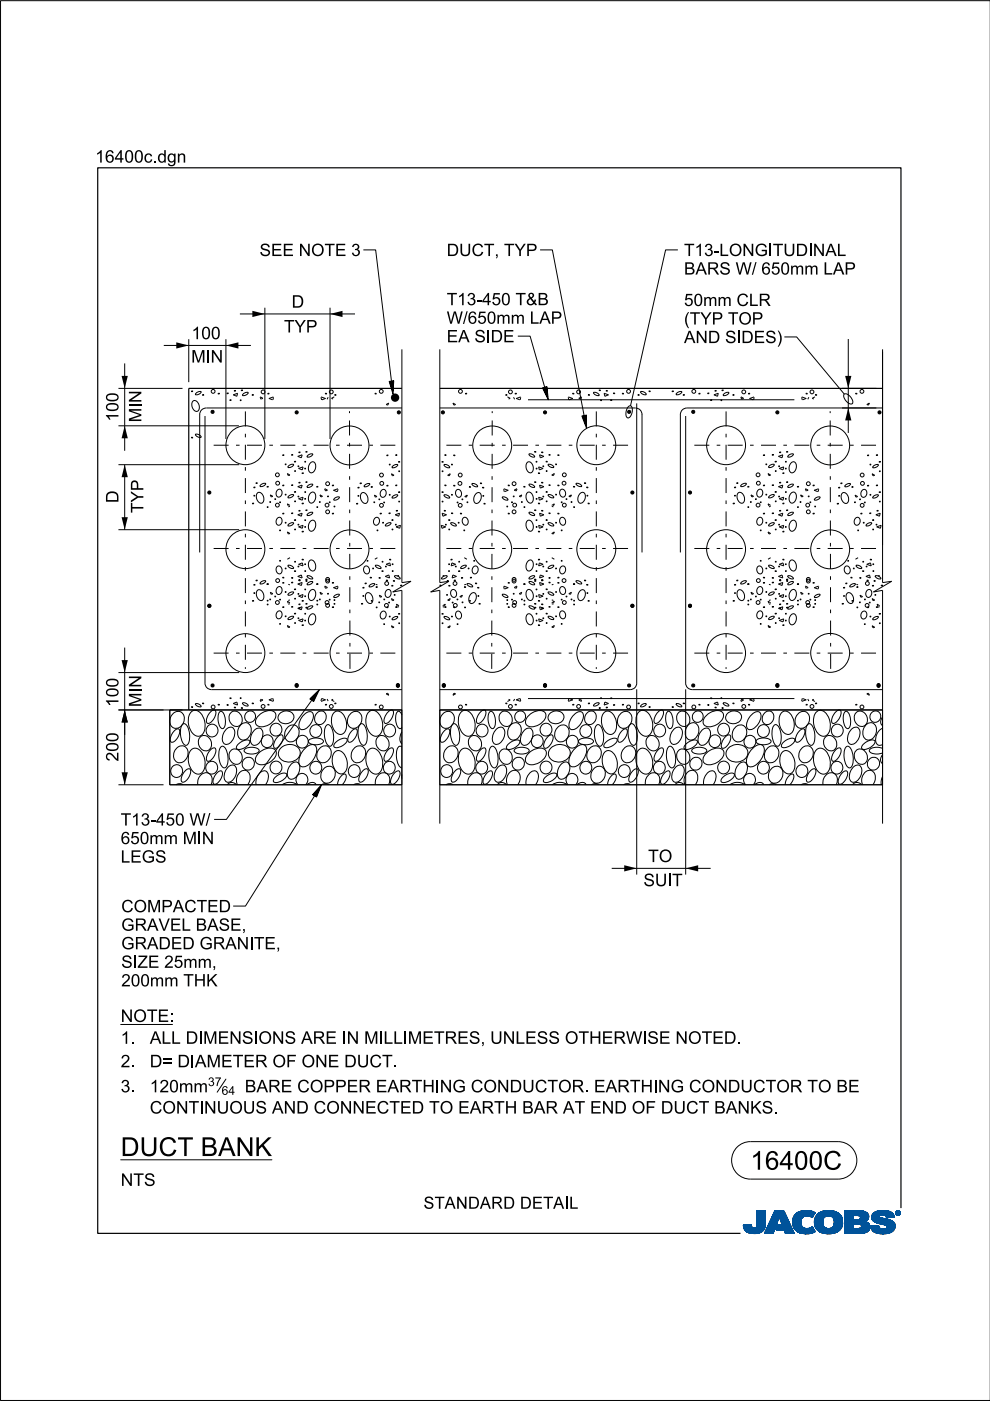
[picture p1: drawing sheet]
<svg xmlns="http://www.w3.org/2000/svg" width="210mm" height="297mm" viewBox="0 0 210 297" stroke-linecap="round" stroke-linejoin="round" font-family="sans-serif">
<defs><g id="words">
<g font-size="4">
<text x="25.6" y="245.1">DUCT BAN</text>
<text x="54" y="245.1">K</text>
<text x="159.1" y="248">16400C</text>
</g>
<g font-size="2.6">
<text x="20.2" y="34.5">16400c.</text>
<text x="33.4" y="34.5">dgn</text>
<text x="55" y="54.3">SEE N</text>
<text x="66" y="54.3">OTE 3</text>
<text x="94.7" y="54.3">DUCT,TYP</text>
<text x="145" y="58.2">BARS W /650mm LAP</text>
<text x="145" y="54.3">T13-</text>
<text x="152.5" y="54.3">LON</text>
<text x="160" y="54.3">GI</text>
<text x="163.9" y="54.3">TUDI</text>
<text x="172.3" y="54.3">N</text>
<text x="175" y="54.3">AL</text>
<text x="61.8" y="65.2">D</text>
<text x="94.7" y="64.7">T13-</text>
<text x="102.2" y="64.7">450T&amp;B</text>
<text x="145" y="64.9">50mm CLR</text>
<text x="40.6" y="71.9">100</text>
<text x="94.7" y="68.6">W /50mm LAP</text>
<text x="99.2" y="68.6">6</text>
<text x="145" y="68.8">(</text>
<text x="146.2" y="68.8">TYP TOP</text>
<text x="40.5" y="76.9">M</text>
<text x="43.6" y="76.9">I</text>
<text x="94.7" y="72.6">EA SI</text>
<text x="104" y="72.6">DE</text>
<text x="145" y="72.7">AN</text>
<text x="150.1" y="72.7">D SI</text>
<text x="157.2" y="72.7">DES)</text>
<text x="25.1" y="89.4" transform="rotate(-90 25.1 89.4)">100</text>
<text x="30" y="89.5" transform="rotate(-90 30 89.5)">MIN</text>
<text x="25.1" y="106.7" transform="rotate(-90 25.1 106.7)">D</text>
<text x="25.1" y="149.9" transform="rotate(-90 25.1 149.9)">100</text>
<text x="30" y="149.9" transform="rotate(-90 30 149.9)">MIN</text>
<text x="25.1" y="161.5" transform="rotate(-90 25.1 161.5)">200</text>
<text x="25.6" y="179">650mm M</text>
<text x="25.6" y="175">T13-</text>
<text x="33.1" y="175">450W /</text>
<text x="41.8" y="179">I</text>
<text x="25.6" y="182.9">LEGS</text>
<text x="137.4" y="182.8">TO</text>
<text x="136.4" y="187.9">SUI</text>
<text x="25.7" y="197.3">GRAVELBASE,</text>
<text x="25.7" y="193.4">COM</text>
<text x="34.2" y="193.4">PACTED</text>
<text x="25.7" y="201.3">GRADED GRAN</text>
<text x="52.8" y="201.3">I</text>
<text x="53.8" y="201.3">TE,</text>
<text x="25.7" y="209.1">200mm TH</text>
<text x="25.7" y="205.2">SI</text>
<text x="29.2" y="205.2">ZE 25mm,</text>
<text x="43.7" y="209.1">K</text>
<text x="25.6" y="216.7">N</text>
<text x="25.6" y="221.3">1. ALLDI</text>
<text x="28.3" y="216.7">OTE:</text>
<text x="43.1" y="221.3">M</text>
<text x="46.2" y="221.3">EN</text>
<text x="51.3" y="221.3">SI</text>
<text x="54.8" y="221.3">ON</text>
<text x="60.3" y="221.3">S ARE I</text>
<text x="73.5" y="221.3">N</text>
<text x="77.2" y="221.3">M</text>
<text x="81.3" y="221.3">L</text>
<text x="86.5" y="221.3">M</text>
<text x="89.5" y="221.3">ETRES,UN</text>
<text x="109.3" y="221.3">LESS OTH</text>
<text x="127.6" y="221.3">ERW I</text>
<text x="137.2" y="221.3">SE N</text>
<text x="145.9" y="221.3">OTED.</text>
<text x="25.6" y="226.3">2. D= DI</text>
<text x="41.3" y="226.3">AM</text>
<text x="46.9" y="226.3">ETER OF ON</text>
<text x="69.5" y="226.3">E DUCT.</text>
<text x="25.6" y="231.6">3. 120mm</text>
<text x="51.9" y="231.6">BARE COPPER EARTH</text>
<text x="92.2" y="231.6">I</text>
<text x="95.9" y="231.6">G CON</text>
<text x="108" y="231.6">DUCTOR.EARTH</text>
<text x="138.5" y="231.6">I</text>
<text x="142.2" y="231.6">G CON</text>
<text x="154.3" y="231.6">DUCTOR TO BE</text>
<text x="31.8" y="236.1">CON</text>
<text x="43.3" y="236.1">N</text>
<text x="45.9" y="236.1">UOUS AN</text>
<text x="62.8" y="236.1">D CON</text>
<text x="74.7" y="236.1">N</text>
<text x="77.4" y="236.1">ECTED TO EARTH</text>
<text x="110.7" y="236.1">BAR AT EN</text>
<text x="130.2" y="236.1">D OF DUCT BAN</text>
<text x="159" y="236.1">KS.</text>
<text x="25.6" y="251.4">N</text>
<text x="28.3" y="251.4">TS</text>
<text x="89.8" y="256.3">STAN</text>
<text x="99.2" y="256.3">DARD DETAI</text>
<text x="120.6" y="256.3">L</text>
</g>
<g font-size="1.9">
<text x="44.1" y="230.3">37</text>
<text x="47" y="232.1">64</text>
</g>
</g></defs>
<g fill="none" stroke="#00539a" stroke-width=".21">
<path d="M157.6 259.8h1.7M157.6 259.9h1.7M157.6 259.9l1.7 .1M157.6 260h1.8M158.1 259.7h1.2M159.3 259.7h-1.7l.1 .7M159.3 259.7h-.9M159.3 259.7l.1 .3M159.4 260l.1 .3M160.4 260l-.2 .3h2M160.5 259.6h1.8M160.5 259.6l-.1 .4"/>
<path d="M160.5 259.7h1.8M160.5 256.7v2.9M160.5 256.9h1.8M160.5 257.5h1.8M160.5 256.7h1.8v2.7M160.5 256.8h1.8M160.5 256.8l1.8 .1M160.5 256.9l1.8 .1M160.5 257h1.8M160.5 257.1h1.8M160.5 257.2h1.8M160.5 257.2l1.8 .1"/>
<path d="M160.5 257.3h1.8M160.5 257.4h1.8M160.5 257.4l1.8 .1M160.5 257.6h1.8M160.5 257.6l1.8 .1M160.5 257.7h1.8M160.5 257.8h1.8M160.5 257.9h1.8M160.5 258h1.8M160.5 258.1h1.8M160.5 258.1l1.8 .1M160.5 258.2h1.8"/>
<path d="M160.5 258.3h1.8M160.5 258.3l1.8 .1M160.5 258.4h1.8M160.5 258.5h1.8M160.5 258.5l1.8 .1M160.5 258.6h1.8M160.5 258.6l1.8 .1M160.5 258.7h1.8M160.5 258.8h1.8M160.5 258.9h1.8M160.5 259h1.8M160.5 259.1h1.8"/>
<path d="M160.5 259.2h1.8M160.5 259.3h1.8M160.5 259.8h1.8M162.2 260h-1.8M162.2 259.9v.3M162.2 259.9h-1.8M162.2 259.8h-1.7M162.3 259.4l-.1 .5M162.3 259.4v-2.7h-1.8v2.9M162.3 259.5h-1.8M162.3 259.6h-1.8M162.3 256.7l-1.8 .1"/>
<path d="M162.3 259.4h-1.8M163.7 258.1h3.1M163.7 258h3.1M163.7 257.9h3M163.8 257.8h2.9M163.8 257.7h2.9M163.8 257.7h2.8M163.9 257.6h2.7M163.9 257.5h2.7M164 257.4h2.5M164 257.3h2.5M164.1 257.2h2.3"/>
<path d="M164.1 257.1h2.3M164.1 257h2.3M164.2 257h2.1M164.2 256.9h2.1M164.2 256.8h2.1M164.3 256.7h1.9l2.2 4.8h-1.9l-.3-.8h-1.7l.4-1h1l-.7-1.7-1.3 3.5h-1.8zM164.5 260h-1.7M164.5 259.9l-1.7 .1M164.5 259.9h-1.7M164.5 259.8l-1.7 .1M164.6 259.8h-1.7M164.6 259.7l-1.7 .1"/>
<path d="M164.6 259.7h-1.7M164.6 259.6h-1.7M164.6 259.5l-1.6 .1M164.7 259.5h-1.7M164.7 259.4l-1.7 .1M164.7 259.4h-1.7M164.7 259.3l-1.6 .1M164.7 259.3h-1.6M164.8 259.2l-1.7 .1M164.8 259.2h-1.7M164.8 259.1l-1.6 .1M164.8 260h2.9"/>
<path d="M164.8 259.1h-1.6M164.8 259.9h2.9M164.8 259l-1.6 .1M164.9 259.9h2.7M164.9 259h-1.7M164.9 259.8h2.7M164.9 258.9h-1.6M164.9 258.8h-1.6M164.9 259.7h2.7M164.9 259.7l-.4 1 3.6 .1M165 258.7h-1.6M165 258.6l-1.6 .1"/>
<path d="M165 258.6h-1.6M165 258.5l-1.6 .1M165 258.5h-1.6M165.1 258.4l-1.6 .1M165.1 258.4h-1.6M165.1 258.3l-1.6 .1M165.1 258.3h-1.6M165.1 258.2l-1.5 .1M165.1 258.2h-1.5M165.2 258.1l-1.6 .1M165.2 258.1h-1.6M165.2 258l.7 1.7h-1"/>
<path d="M165.2 258l.7 1.7M165.3 258.1h1.5M165.3 258.1l1.6 .1M165.3 258.2h1.6M165.3 258.2l1.6 .1M165.3 258.3h1.6M165.4 258.3l1.6 .1M165.4 258.4h1.6M165.4 258.4l1.6 .1M165.4 258.5h1.6M165.4 258.5l1.7 .1M165.4 258.6h1.7"/>
<path d="M165.5 258.6l1.6 .1M165.5 258.7h1.6M165.5 258.8h1.7M165.5 258.9h1.7M165.6 258.9h1.6M165.6 259h1.7M165.6 259l1.7 .1M165.6 259.1h1.7M165.6 259.1l1.7 .1M165.7 259.2h1.7M165.7 259.2l1.7 .1M165.7 259.3h1.7"/>
<path d="M165.7 259.3l1.7 .1M165.7 259.4h1.7M165.8 259.4l1.7 .1M165.8 259.5h1.7M165.8 259.5l1.7 .1M165.8 259.6h1.7M166.2 256.7l2.2 4.8M166.2 256.8l-1.9-.1-2.2 4.8h1.8l1.3-3.5M168 258.9l.4 1.5M168 258.9h1.8M168 259h1.8M168 259.1h1.8"/>
<path d="M168 259.2h1.8M168 259.2l1.8 .1M168 259.3h1.8M168 259.3l1.8 .1M168.1 259.4h1.8M168.1 259.5h1.7M168.1 259.4l1.7 .1M168.1 259.5l1.8 .1M168.1 259.6h1.8M168.1 259.7h1.8M168.1 259.7l1.8 .1M168.1 259.8h1.8"/>
<path d="M168.1 259.8l1.8 .1M168.2 260h1.8M168.2 259.9h1.8M168.3 258l-.3 .9M168.9 257.3l-.6 .7M169.1 257.1h3.6M169.2 257h3.4M169.4 256.9h3.1M169.5 256.9h2.9M169.8 256.8h2.4M169.8 259.1a1.33 1.33 0 0 0 .8 1.4 1.33 1.33 0 0 0 1.5-.3l.2-.1M169.8 259.1h-1.8"/>
<path d="M169.8 259l-1.8 .1M169.9 258.8l-1.9 .1M169.9 258.8h-1.9M169.9 258.7h-1.9M169.9 258.6h-1.8M169.9 258.6l-1.9 .1M169.9 258.5l-1.8 .1M169.9 258.5h-1.8M169.9 258.4l-1.8 .1M170 258.4h-1.9M170 258.4l-.2 .7M170 258.3l-1.8 .1"/>
<path d="M170 258.3h-1.8M170 258.2l-1.8 .1M170.1 258.2h-1.9M170.1 258.1l-.1 .3M170.1 258.1l-1.9 .1M170.2 258.1h-2M170.3 258h-2.1M170.3 256.7l-1.4 .5M170.3 256.7h1.5M170.3 256.7a4 4 0 0 1 2.5 .4M170.4 258h-2.1M170.4 257.9h-2.1"/>
<path d="M170.6 257.8l-2.3 .1M170.6 257.9l-.5 .2M170.8 257.8h-2.5M171.4 257.8h1M171.5 256.7l-1.7 .1M171.5 256.7l.6 .1M171.7 257.8h.7M171.8 257.9h.6M171.9 258h.4M172.1 258.1h.2M172.2 258.1h.1M172.3 258h-.3"/>
<path d="M172.4 257.7l-4 .1M172.5 257.7h-4.1M172.5 257.6l-4 .1M172.5 257.6h-4M172.6 257h-3.3M172.6 257.5l-4.1 .1M172.6 257.5h-4M172.6 257.4l-4 .1M172.7 257.4h-4M172.7 259h1.8M172.7 259.2h1.8M172.7 259.3h1.8"/>
<path d="M172.7 259.3l1.8 .1M172.7 259.4h1.8M172.7 257.3l-3.9 .1M172.7 259.5h1.8M172.7 259.5l1.8 .1M172.7 259.6h1.8M172.7 259.7h1.8M172.7 258.6h1.8M172.7 257.3h-3.9M172.8 259.8h1.8M172.8 257.2l-3.9 .1M172.8 259.9h1.8"/>
<path d="M172.8 259.9l.3 .6M172.8 259.8l1.8 .1M172.8 259.9l1.8 .1M172.8 257.2h-3.9M172.8 260h1.8M172.8 257.1l-.6 1.1a1.75 1.75 0 0 0-1.6-.3M172.9 257.1l-3.9 .1M173 257.8l-.3 1.3h1.8M173 257.8h5.3M173.1 257.7h5.2M173.1 257.7h5.1M173.1 257.6h5.1"/>
<path d="M173.2 257.6h4.9M173.2 257.5h4.8M173.4 257.4h4.6M173.4 257.4h4.5M173.5 257.3h4.4M173.6 257.2l4.2 .1M173.6 257.2h4.1M173.7 257.1l4 .1M173.8 257.1h3.8M173.9 257h3.5M174 257h3.3M174.1 256.9h3.2"/>
<path d="M174.2 256.9h2.8M174.4 256.8h2.6M174.5 259h-1.8M174.5 259.2a1.15 1.15 0 0 0 1.3 1.3M174.5 259.2l-1.8-.1 .1 .8M174.5 258.9l-1.8 .1M174.5 258.9h-1.8M174.5 258.8l-1.8 .1M174.5 258.7l-1.8 .1M174.5 258.7h-1.8M174.5 258.6l-1.8 .1M174.5 258.5l-1.8 .1"/>
<path d="M174.6 258.5h-1.9M174.6 256.8h1.9M174.6 258.4l-.1 .8M174.6 258.4h-1.8M174.6 258.4l-1.9 .1M174.6 258.3l-1.8 .1M174.6 258.3h-1.8M174.7 258.2h-1.9M174.7 258.1l-.1 .3M174.8 258.1l-2 .1M174.8 258.1h-1.9M174.9 256.7a3.2 3.2 0 0 1 3.6 1.4l.1 .8-.1 1.1"/>
<path d="M174.9 258l-1.9 .1M175 258h-2M175.1 257.9l-.4 .2M175.1 257.9h-2.1M175.2 257.9h-2.2M175.5 256.7h.7M175.7 257.8l-.6 .1M175.7 257.8l.6 .1M175.7 257.8h-2.7M176 257.8h2.4M176.2 257.9h2.2M176.3 257.9l.5 .5"/>
<path d="M176.4 258h2M176.4 256.7h-1.5a2.68 2.68 0 0 0-1.9 1.1M176.5 258l2 .1M176.5 258.1h2M176.6 258.1h1.9M176.6 258.2h1.9M176.7 258.2l1.8 .1M176.7 258.3h1.8M176.7 258.3l1.9 .1M176.7 259.9h1.8M176.7 258.4h1.9M176.8 258.4l.1 .5"/>
<path d="M176.8 258.4l1.8 .1M176.8 258.5h1.8M176.8 258.6h1.8M176.9 258.8h1.7M176.9 258.8l1.8 .1M176.9 258.7h1.7M176.9 259.4h1.8M176.9 259.2l1.8 .1M176.9 259.1h1.8M176.9 259.2h1.8M176.9 258.9v.3M176.9 259.2a1.11 1.11 0 0 1-1.1 1.3"/>
<path d="M176.9 259h1.8M176.9 258.9h1.8M176.9 259.3h1.8M176.9 259.3l1.8 .1M178 257.4l-4.7 .1M178.4 257.9h-2.1l.5 .5M178.5 259.7l-1.7 .1M178.5 259.8l-1.8 .1M178.5 259.8h-1.7M178.5 260l-.2 .5M178.5 259.9l-1.8 .1M178.5 260h-1.8"/>
<path d="M178.6 259.7h-1.8M178.6 258.5l-1.8 .1M178.6 259.6h-1.8M178.6 259.5l-1.8 .1M178.6 259.5h-1.8M178.7 259.4h-1.8M179.1 259.7h1.8M179.1 259.5h5.2M179.1 256.9h4.4M179.1 257.5h5M179.1 256.8h4M179.1 256.8h3.4"/>
<path d="M179.1 257h4.5M179.1 257.1h4.7M179.1 257.1l4.7 .1M179.1 257.2h4.8M179.1 257.2l4.8 .1M179.1 257.3h4.8M179.1 257.3l4.9 .1M179.1 257.4h4.9M179.1 257.4l5 .1M179.1 257.6h5M179.1 257.6l5 .1M179.1 257.7h5"/>
<path d="M179.1 257.7l1.8 .1M179.1 257.8h1.8M179.1 257.9h1.8M179.1 258h1.8M179.1 258.1h1.8M179.1 258.2h1.8M179.1 258.3h1.8M179.1 258.4h1.8M179.1 258.5h1.8M179.1 258.5l1.8 .1M179.1 258.6h4.8M179.1 258.7h4.7"/>
<path d="M179.1 258.7h4.6M179.1 258.8h4.5M179.1 258.9h4.5M179.1 258.9h4.3M179.1 259h4.4M179.1 259l4.5 .1M179.1 259.1h4.6M179.1 259.1l4.7 .1M179.1 259.2h4.8M179.1 259.2l4.9 .1M179.1 259.3h5M179.1 259.3l5.1 .1"/>
<path d="M179.1 259.4h5.1M179.1 259.4l5.1 .1M179.1 259.5l1.8 .1M179.1 259.6h1.8M179.1 259.8h1.8M179.1 259.9h1.8M179.1 260h1.8M180.9 257.7v.9M181.8 259.5h-.9v1v-1M181.8 259.5h.2M181.8 259.5l.8 .3M182.1 257.7l2.1 .1"/>
<path d="M182.2 257.8h2M182.2 259.5l2.1 .1M182.3 258.5h1.7M182.3 258.5l-1.4 .1M182.3 257.9h1.9M182.4 257.9h1.8M182.4 257.9v.1M182.4 257.9l-.4-.2h-1.1v.9M182.4 258h1.8M182.4 258v.3M182.4 258.3l-.1 .2M182.4 259.6h1.9"/>
<path d="M182.4 258.1h1.8M182.4 258.1l1.8 .1M182.4 258.2h1.8M182.5 259.7h1.9M182.5 256.9l1.1 .1M182.5 259.7l1.9 .1M182.6 259.8h1.8M182.6 259.8v.4l-.2 .2M182.7 259.9h1.7M182.9 256.8h-3.8v4.7M183.3 256.9l-4.2-.1v4.7M183.6 257l.4 .4"/>
<path d="M183.9 259.2l.2 .2M184 258.5l-2.1 .1M184 258.5h-1.8M184 257.4l.1 .2M184.1 258.4l-.8 .6 .6 .2M184.1 258.4h-1.8M184.1 258.3l-1.7 .1M184.1 258.3h-1.7M184.1 257.6l.1 .6M184.1 258.2l-1.7 .1M184.1 259.4l.3 .5v.6M184.2 258.2l-.1 .2"/>
<path d="M184.2 258h-1.8M184.4 259.9h-1.7M184.5 260h-1.8M184.6 259.9v.2M184.6 259.9h1.7M184.6 260h1.7M184.8 258.1h1.7M184.8 258l.2 .7M184.8 258h1.7M184.8 258.3h2.5M184.8 258.3l2.8 .1M184.8 258.1l1.8 .1"/>
<path d="M184.8 258.2h2M184.8 258.4h3M184.8 258.4l3.2 .1M184.9 258.2l2.1 .1M184.9 257.6h4.6M184.9 258.5h3.4M184.9 258.5l3.6 .1M184.9 258.6h3.7M184.9 257.5h4.5M185 257.5h4.4M185 258.6l3.7 .1M185 258.7h3.9"/>
<path d="M185 258.7l.6 .4M185 257.4h4.3M185 257.4h4.4M185.1 258.7l3.9 .1M185.1 258.8h.7M185.1 257.3h4.1M185.2 258.9h.6M185.2 258.9l4.1 .1M185.3 257.2h3.9M185.3 259h4M185.3 257.1l3.8 .1M185.4 257.1h3.7"/>
<path d="M185.4 259l4 .1M185.5 257h3.5M185.5 259.1h4M185.6 259.1l3.9 .1M185.6 259.1l.5 .2M185.7 259.2h3.9M185.7 256.9h3M185.8 259.2l3.8 .1M185.8 258.9h3.4M185.9 258.8h3.2M185.9 256.8h2.7M185.9 256.8l-.8 .5-.3 .7"/>
<path d="M185.9 256.8l.7-.1a3.3 3.3 0 0 1 2.7 .6h-4.2M186 259.3h3.6M186.1 256.8h2.3M186.1 259.4h3.6M186.1 259.3l1.5 .4 .4 .2M186.3 259.8l-.5 .1M186.3 259.8l-1.7 .1M186.3 259.8v.3M186.3 259.4h3.4M186.4 257.9h-1.6M186.4 257.9l.1 .1M186.5 257.9h-1.7"/>
<path d="M186.5 257.8h-1.7M186.5 258v.1M186.5 257.8l-.1 .1M186.5 257.7h-1.6M186.5 259.4l3.2 .1M186.5 258.1l.1 .1M186.6 257.6l-1.7 .1M186.6 258.2l.4 .1M186.7 256.7h.8M186.7 259.5h3M186.9 257.6h-2M186.9 259.5l2.9 .1"/>
<path d="M187 258.3l1.7 .4 .9 .6M187.2 259.6h2.6M187.3 257.6h2.2M187.4 259.7h2.4M187.6 257.6l1.9 .1M187.6 259.7h2.2M187.6 257.7h2M187.7 257.7a1.07 1.07 0 0 0-1.2 .1M187.7 257.7l.1 .1M187.7 257.8h1.9M187.8 257.8h1.7M187.8 256.7h-1.3"/>
<path d="M187.8 257.8l.1 .4M187.8 257.9h1.7M187.8 257.9h1.8M187.9 258h1.7M187.9 258l1.7 .1M187.9 258.1h1.1M187.9 258.1h1.7M187.9 259.9h1.9M188 259.9l.1 .2M188 260h1.8M188.1 257h-2.6M188.2 257h.6"/>
<path d="M188.7 256.9h-2.9M189.3 257.3l.3 .8-1.7 .1M189.6 259.3l.2 .4v.6M189.8 259.9l-1.8 .1M189.8 259.8h-2.1M189.8 259.8h-1.9M189.9 257.2v.1M189.9 257.1h.1M189.9 257.2h.1M189.9 257.3h.1M189.9 257.3l.2 .3M190 257.4h.1"/>
<path d="M190 257.4l.1 .1M190 257.5h.2M190 257.2v.1M190 257.2l.2 .3M190 257.3l.2 .2M190 257.1h-.1M190 257h-.1M190.1 257h-.2M190.1 257.5l.2 .1M190.1 256.9h-.1M190.1 257.6h.6M190.2 256.8l-.1 .1"/>
<path d="M190.2 257.5l.2 .1M190.2 257.5l-.1 .1M190.2 257.6h.4M190.2 256.9h.4M190.2 256.9h.4l-.1 .3 .2 .3-.3-.3-.2 .3zM190.2 256.9v.6l.1-.3 .3 .3M190.2 257h.4M190.2 257.1h.1M190.2 257.1h.5M190.2 257.2h.5M190.2 257.2l.3 .1M190.2 257.3h.1"/>
<path d="M190.2 257.4h.1M190.2 257.4l.1 .1M190.2 256.8h-.1M190.3 257h.2v.1l-.2 .1zM190.3 257v.2M190.3 257h-.1M190.4 257.2l.2 .3M190.4 257.6h.1M190.4 256.8h-.2l-.2 .4M190.4 256.7a.5 .5 0 0 1 .5 .5 .5 .5 0 0 1-.5 .5M190.4 256.8l.4 .2v.2M190.4 256.7a.5 .5 0 0 0-.5 .5 .5 .5 0 0 0 .5 .5l-.3-.1"/>
<path d="M190.4 256.8l.3 .1 .1 .3M190.4 256.7l-.4 .2-.1 .3M190.4 256.7v.1M190.4 257.6v.1M190.4 256.7l.3 .1 .2 .4M190.4 257h-.1l.1 .2M190.4 257l.2 .1-.2 .1M190.4 257h.1M190.5 257.3h.1M190.5 257.3l.1 .1M190.5 257.2l.2 .3M190.5 257.4h.1"/>
<path d="M190.5 257.1h.2M190.5 257.4l.2 .1M190.5 257l-.1 .2M190.5 256.7h-.3M190.6 257.5h.2M190.6 256.8h.1M190.6 257.1l-.1 .1M190.7 257.1h-.1M190.7 257.1l-.2 .1M190.7 257.1l-.5-.2v.6l.1-.3M190.7 257h-.1M190.7 256.8l.1 .1"/>
<path d="M190.7 256.8h-.6M190.7 256.9h.2M190.8 257h.1M190.8 257.6h-.2M190.8 257.2v.2l-.4 .2M190.8 257.2l-.1 .3-.3 .1M190.8 257.1h.1M190.8 257.2h.1M190.9 257.4l-.2 .1M190.9 257.4h-.1M190.9 257.3l-.1 .1M190.9 257.3h-.1"/>
<path d="M190.9 257.2h.1M190.9 257.2l-.1 .3-.4 .2M190.9 257.1h-.1M157.7 260.1h1.7M157.7 260l1.7 .1M157.7 260.2h1.8M157.7 260.2l1.8 .1M157.7 260.3h1.8M157.7 260.3l1.9 .1M157.7 260.4h4.4M157.7 260.4l.4 .5M157.7 260.4l4.4 .1"/>
<path d="M157.8 260.5h4.3M157.8 260.6h4.3M157.8 260.7h4.2M157.9 260.7h4.1M157.9 260.8h4M158 260.8h3.9M158 260.9h3.9M158.1 260.9h3.3M158.1 261h3.6M158.2 261h3.5M158.3 261.1h3.2M158.4 261.2h3.1"/>
<path d="M158.5 261.2h2.9M158.6 261.3h2.7M158.7 261.4h2.4M158.8 261.4h2.1M159.1 261.5h1.6M159.5 260.3l.3 .1 .4-.1M159.7 261.5h.7M160.9 261.4h.1M161.5 260.9h.2M161.6 261.1h-3.3M162.1 260.3l-2 .1M162.2 260.2l-1.9 .1"/>
<path d="M162.2 260.2a2.25 2.25 0 0 1-2.8 1.3l-.9-.2-.4-.4M162.2 260.2h-1.9M162.2 260.1l-1.8 .1M162.2 260.1h-1.8M162.2 260l-1.8 .1M164 261.4h-1.9M164 261.3l-1.9 .1M164 261.3h-1.8M164 261.2l-1.8 .1M164 261.2h-1.8M164.1 261.1l-1.9 .1M164.1 261.1h-1.8"/>
<path d="M164.1 261l-1.8 .1M164.1 261h-1.8M164.1 260.9l-1.8 .1M164.2 260.9h-1.8M164.2 260.8l-1.8 .1M164.2 260.8h-1.8M164.2 260.7l-1.8 .1M164.2 260.7h-1.7M164.2 260.6l-1.7 .1M164.3 260.6h-1.8M164.3 260.5h-1.8M164.3 260.4l-1.7 .1"/>
<path d="M164.3 260.4h-1.7M164.3 260.3l-1.7 .1M164.4 260.3h-1.8M164.4 260.2l-1.7 .1M164.4 260.2h-1.7M164.4 260.1l-1.7 .1M164.4 260.1h-1.7M164.5 260l-1.8 .1M164.5 260.7h3.5M164.6 260.7h3.4M164.6 260.6h3.4M164.6 260.5h3.4"/>
<path d="M164.6 260.5h3.3M164.6 260.4h3.3M164.7 260.4h3.2M164.7 260.3h3.2M164.7 260.3h3.1M164.7 260.2h3.1M164.8 260.1h3M164.8 260.1h2.9M166.3 260.8h1.8M166.3 260.8l1.8 .1M166.3 260.9h1.8M166.3 260.9l1.8 .1"/>
<path d="M166.3 261h1.9M166.3 261l1.9 .1M166.4 261.1h1.8M166.4 261.1l1.8 .1M166.4 261.2h1.9M166.4 261.2l1.9 .1M166.4 261.3h1.9M166.5 261.3l1.8 .1M166.5 261.4h1.9M166.5 261.5h1.9M166.5 261.5l-.3-.8 .3 .8h1.9M168.2 260l1.9 .1"/>
<path d="M168.2 260.1h1.9M168.2 260.1l1.9 .1M168.2 260.2h2M168.3 260.2l2 .1M168.3 260.3h2.1M168.3 260.3l2.2 .1M168.3 260.4h2.5M168.4 260.4l.6 .7M168.4 260.4l4.1 .1M168.5 260.5h4M168.5 260.6h4M168.6 260.7h4"/>
<path d="M168.6 260.7l4 .1M168.7 260.8h3.9M168.7 260.8l4 .1M168.8 260.9h3.9M168.9 260.9l3.8 .1M168.9 261h3.9M169 261l3.8 .1M169 261.1h3.9M169 261.1a4.2 4.2 0 0 0 3.8 0M169.1 261.1h3.8M169.2 261.2h3.5M169.3 261.3h3.2"/>
<path d="M169.5 261.4h2.8M169.6 261.4h2.6M170 261.5h2M170.6 261.6h.4M171.5 260.4h.9M171.6 260.4h.8M171.8 261.5h-1.5M171.8 260.3h.6M172 260.3h.3M172 260.2h.3M172.1 260.2h.2M172.2 260.1h.1"/>
<path d="M172.3 260.1l.6 1M172.6 261.2l-3.3 .1M172.8 260.1h1.9M172.9 260.1l1.9 .1M172.9 260.2h1.9M172.9 260.2l2 .1M172.9 260.3h2.2M173 260.3l2.1 .1M173 260.4h2.4M173 260.4h5.3M173.1 260.5h5.2M173.1 260.5l.7 .6 .8 .4"/>
<path d="M173.1 260.6h5.2M173.2 260.6h5M173.3 260.7h4.9M173.3 260.7h4.8M173.3 260.8h4.7M173.4 260.9h4.5M173.5 260.9h4.4M173.5 261h4.3M173.6 261h4.2M173.7 261.1h4M173.8 261.1h3.8M173.8 261.2h3.7"/>
<path d="M174 261.2h3.4M174.2 261.4h2.9M174.3 261.4h2.7M175.1 261.5h1.4M175.3 261.6h.4M176.6 260.2h1.9M177 261.4l-1 .2-1.4-.1h2.2M177.3 261.3h-3.3M178.1 260.8h-4.8M178.3 260.5l-.6 .6-.7 .3M178.3 260.4h-2.2M178.4 260.3l-2.2 .1"/>
<path d="M178.4 260.3h-2l-.6 .2M178.5 260.2l-2.1 .1M178.5 260.2h-2M178.5 260.1h-1.9M178.5 260l-1.9 .1M179.1 261.5h3.4M179.1 260.1h1.8M179.1 260.1l1.8 .1M179.1 260.2h1.8M179.1 260.2l1.8 .1M179.1 260.3h1.8M179.1 260.4h1.8"/>
<path d="M182.3 260.4h2.1M182.4 260.4h2M182.4 260.4l-.6 .1M183.1 261.4l-4 .1M183.4 261.3l-4.3 .1M183.5 261.3h-4.4M183.7 261.3h-.1M183.7 261.2l-4.6 .1M183.8 261.2h-4.7M183.9 261.1l-4.8 .1M184 261.1h-4.9M184 261l-4.9 .1"/>
<path d="M184.1 261l-.8 .4-1.1 .1M184.1 261h-5M184.1 260.9l-5 .1M184.2 260.9h-5.1M184.2 260.8l-5.1 .1M184.3 260.8h-5.2M184.3 260.7l-5.2 .1M184.3 260.7h-5.2M184.4 260.6l-5.3 .1M184.4 260.6h-5.3M184.4 260.5h-5.3M184.4 260.5l-.3 .5"/>
<path d="M184.4 260.4l-5.3 .1M184.5 260l-1.8 .1M184.5 260.2l-2 .1M184.5 260.3h-2M184.5 260.1h-1.9M184.5 260.2h-1.9M184.6 260l1.7 .1M184.6 260.1l.1 .3M184.6 260.1h1.8M184.6 260.2h1.8M184.6 260.1l1.8 .1M184.6 260.2l1.8 .1"/>
<path d="M184.7 260.3h1.8M184.7 260.3l1.8 .1M184.7 260.4a2.52 2.52 0 0 0 2.7 1.2M184.7 260.4h1.9M184.7 260.5h2M184.7 260.5h2.1M184.8 260.6h2.1M184.8 260.6h4.8M184.8 260.7h4.7M184.9 260.8h4.6M184.9 260.8h4.5M185 260.9h4.4"/>
<path d="M185.1 260.9h4.3M185.1 261h4.3M185.2 261.1h4M185.2 261.1h3.9M185.3 261.2h3.7M185.4 261.2h3.5M185.5 261.3h3.4M185.7 261.3h3.1M185.8 261.4h2.7M185.9 261.5h2.4M186.3 260.1a1.08 1.08 0 0 0 1.4 .5M186.4 261.5h1.6"/>
<path d="M186.6 261.6h.9M188 260.4h1.8M188 260.4l-.3 .2M188.1 260.3h1.7M188.1 260.1l-.1 .3M188.1 260.2h1.7M188.3 261.5l-.9 .1M188.9 261.3l-.6 .2M189.3 261.1h-4.1M189.4 260.9l-.5 .4M189.6 260.7h-4.8M189.7 260.6h-2"/>
<path d="M189.7 260.5h-1.9M189.7 260.5h-1.8M189.7 260.4h-1.7M189.7 260.3h-1.6M189.8 260.2h-1.7M189.8 260.3l-.4 .6M189.8 260.1h-1.7M189.8 260h-1.7"/>
<circle cx="190.4" cy="257.2" r=".51"/>
<circle cx="190.4" cy="257.2" r=".42"/>
</g>
<g fill="#000">
<path d="M25.8 79.7h1.3l-.7 2.6zM37.4 72.6l2.6 .6-2.6 .7zM47.9 73.2l2.6-.6v1.3zM53.5 65.9l2.7 .7-2.7 .6zM70 66.6l2.6-.7v1.3zM179.2 79.7h1.3l-.6 2.6zM26.4 90.3l.7 2.6h-1.3zM179.8 86.5l.7 2.6h-1.3zM26.4 98.5l.7 2.7h-1.3zM25.8 109.7h1.3l-.7 2.6zM25.8 140h1.3l-.7 2.6zM26.4 150.5l.7 2.7h-1.3z"/>
<path d="M25.8 163.7h1.3l-.7 2.7zM132.3 183.4l2.7 .7-2.7 .7zM145.4 184.1l2.6-.7v1.4z"/>
<path d="M60.3 67.8h2.1v.4h-.9v2.3h-.3v-2.3h-.9z" fill-rule="evenodd"/>
<path d="M62.5 67.8h.4l.7 1.3 .8-1.3h.4l-1 1.6v1.1h-.3v-1.1z" fill-rule="evenodd"/>
<path d="M65.1 67.8v2.7h.4v-1.1h.7a.81 .81 0 0 0 .9-.8 .81 .81 0 0 0-1-.8zM65.5 68.2h.7a.49 .49 0 0 1 .6 .4 .49 .49 0 0 1-.6 .5h-.7z" fill-rule="evenodd"/>
<path d="M27.7 106.6h.4v.9h2.3v.3h-2.3v.9h-.4z" fill-rule="evenodd"/>
<path d="M27.7 104.1l1.6 1.1h1.1v.3h-1.1l-1.6 1v-.4l1.3-.8-1.3-.8z" fill-rule="evenodd"/>
<path d="M28 102l-.2 .5-.1 1.3h2.7v-.3h-1.1v-.7a.82 .82 0 0 0-.4-.8 .82 .82 0 0 0-.9 0zM28.2 102.3l.3-.1 .4 .1 .1 1.2h-.9v-1z" fill-rule="evenodd"/>
<path d="M136.9 185.4a1 1 0 0 1 1.7 .6h-.3a.62 .62 0 0 0-.7-.5 .62 .62 0 0 0-.6 .5l.2 .2a1.52 1.52 0 0 1 1.5 .9 1.06 1.06 0 0 1-1.1 .8 1.06 1.06 0 0 1-1-.9h.3a.71 .71 0 0 0 .7 .6 .71 .71 0 0 0 .7-.5l-.4-.3a.97 .97 0 0 1-1.1-1.2z" fill-rule="evenodd"/>
<path d="M40.1 233.5h2.1v.3h-.9v2.3h-.4v-2.3h-.8z" fill-rule="evenodd"/>
<path d="M83.6 218.7h.4v2.3h1.3v.3h-1.7z" fill-rule="evenodd"/>
<circle cx="83.8" cy="84.3" r=".88"/>
</g>
<g fill="none" stroke="#000" stroke-width=".21">
<path d="M210 .1h-209.9v296.8h209.9M77 53h2.6l3.5 28.5-.1-.3 .2-.1-.1 .8-.2-.8 .4-.1-.1 1.4-.4-1.3 .6-.3-.1 2.2-.6-2.1 .8-.1-.2 2.7-.8-2.6 1-.1M114.5 53h2.6l6.7 35.1M143.7 53h-2.6l-7.4 33M26.4 77.1v18.5M34.7 73.2h18.5M40 71.9v9.1M47.9 71.9v21.2M50.9 66.6h24.4M56.2 65.2v27.9M70 65.2v27.9M85.2 74.1v49.4l2-.3-3.9 2.3 1.9-.3v49.4"/>
<path d="M93.2 74.1v49.4l2-.3-3.9 2.3 1.9-.3v49.4M109.8 71.3h2.6l3.3 11.5-.2-.3 .2-.1 .1 .8-.4-.8 .4-.1 .2 1.4-.7-1.3 .6-.3 .2 2.1-.9-1.9 .8-.3 .2 2.8-1.2-2.6 1-.2M166.3 71.4h2.6l10.1 12.2M179.9 71.9v19.9M187.1 74.1v49.4l2-.3-3.9 2.3 1.9-.3v49.4M25.1 98.5h25.6M25.1 82.3h13.6M25.1 90.3h25.6M26.4 98.5v13.8M40.6 92.8h.3zM40.6 82.9h.3zM40.9 85.1l.2-.2a1.32 1.32 0 0 1 1.1 .9 1.32 1.32 0 0 1-.4 1.4 1.36 1.36 0 0 1-.9-2.1z"/>
<path d="M41.4 92.1l.4-.1a.9 .9 0 0 1 .8 .7h-.4a.91 .91 0 0 1-.8-.6zM41.6 83.3l.6-.3 .4 .1a.98 .98 0 0 1-1.2 .5zM42.3 87.8v29.3M43 83.7h.2zM43.5 88.2v56.6a1.39 1.39 0 0 0 1.3 1.4h40.4M46.3 83.4h.2zM48.2 83.4h.2zM48.8 84.8h.2zM49.4 83.7l1-.3-.2 .6zM49.7 82.8h.3zM51.2 82.7h.2zM51.6 83.5l.6-.3h.4a.98 .98 0 0 1-1.2 .6z"/>
<path d="M53.5 83.7h.2zM55.1 84.2l.3 .5M55.2 84.1l.5 .3M55.8 84.5l-.4 .1M56.8 83.4h.3zM57 84.5l.8 .3M58 84.2l-1 .3M58 84.2l-.1 .6M60 96.5h.2zM61.2 98.7l.7-.3 .3 .1a.98 .98 0 0 1-1.2 .6zM61.8 96.4h.3zM62.4 97.8l.3 .1z"/>
<path d="M63.1 96.8l1-.4-.2 .7zM63.3 99.3l1-.3-.2 .6zM63.4 95.9h.2zM64.9 95.8h.2zM65.3 96.5l.6-.3 .4 .1a.98 .98 0 0 1-1.2 .6zM65.8 98.1l.6-.2a1.33 1.33 0 0 1 .5 1.3 1.33 1.33 0 0 1-1 1 1.36 1.36 0 0 1-.1-2.1zM68.1 84.2l.1 .6M68.1 84.2l.9 .3M69 83.4l.3 .1zM69 84.5l-.7 .3M69.6 84.2l-.2 .5M70.3 84.5l.3 .1"/>
<path d="M70.9 84.1l-.6 .3M71 83.7l.2 .1zM79.5 83.4l.3 .1zM81.9 85.8l.5-.3-.2 .4zM82 96.5h.3zM83.3 98.8l.6-.3h.4a.98 .98 0 0 1-1.2 .6zM83.9 96.4l.3 .1zM84.5 97.9h.3zM85.2 86.5h-41.5a1.39 1.39 0 0 0-1.4 1.4M93.2 86.5h41.5M93.7 97.9h.3zM94.1 98.5h.4a.91 .91 0 0 1 .8 .6l-.3 .1a.9 .9 0 0 1-.9-.7z"/>
<path d="M94.3 96.5h.3zM96 85.5l.6 .3-.4 .1zM96.2 96.5l.3 .1zM98.7 83.4h.3zM107.2 83.7h.3zM107.6 84.1l.6 .3M108.2 84.5l-.4 .1M108.9 84.2l.2 .5M109.2 83.4h.3zM109.4 84.5l.8 .3M110.4 84.2l-.9 .3M110.4 84.2l-.1 .6"/>
<path d="M111.8 98.1l.2-.2a1.32 1.32 0 0 1 1 1 1.32 1.32 0 0 1-.4 1.3 1.37 1.37 0 0 1-.8-2.1zM111.9 84.8h56.5M112.2 96.3l.3-.1a.91 .91 0 0 1 .9 .7h-.4a.9 .9 0 0 1-.8-.6zM113.3 95.8h.3zM114.2 99l1 .3-.8 .3zM114.4 96.4l.9 .4-.7 .3zM114.8 95.9h.3zM115.8 97.9h.2zM116.2 98.5l.4-.1a.91 .91 0 0 1 .8 .7h-.4a.9 .9 0 0 1-.8-.6zM116.4 96.4l.3 .1zM118.2 96.5h.3zM120.5 84.2l.1 .6"/>
<path d="M120.5 84.2l.9 .3M121.4 83.4l.3 .1zM121.5 84.5l-.8 .3M122.7 84.5l.4 .1M123.3 84.1l-.6 .3M123.3 84.2l-.2 .5M124.3 88l-.9 .2 1 2.6-.1-2.8-.8 .3 .8 1.9v-2.1l-.6 .3 .5 1.3v-1.4l-.4 .1 .3 .8-.1-.8-.1 .1 .1 .3-.2-.7M124.7 83.7l.3 .1zM125.8 83.2h.4a.91 .91 0 0 1 .8 .6l-.3 .1a.9 .9 0 0 1-.9-.7zM127 82.7l.3 .1zM128.1 83.4l.9 .3-.8 .3zM128.5 82.8l.3 .1z"/>
<path d="M129.4 84.8l.3 .1zM130 83.4h.3zM131.9 83.4l.3 .1zM133.3 86.1a.52 .52 0 0 1 .6 .1 .52 .52 0 0 1 .2 .6 1.61 1.61 0 0 1-1 1.8 1.81 1.81 0 0 1 .2-2.5zM134.7 86.5a1.39 1.39 0 0 1 1.4 1.4M135 85.5v59.3a1.39 1.39 0 0 1-1.4 1.4h-40.4M135.2 83.7l.3 .1zM135.8 83.1l.4-.1a.91 .91 0 0 1 .8 .6l-.4 .1a.9 .9 0 0 1-.8-.6zM136.1 87.8v29.3M137.6 82.9l.3 .1zM142.5 82.9h.3zM143.6 83.3l.6-.3 .4 .1a.98 .98 0 0 1-1.2 .5z"/>
<path d="M144.3 87.8v29.3M144.9 83.7h.2zM145.4 88.2v56.6a1.39 1.39 0 0 0 1.4 1.4h40.3M148.2 83.4h.3zM150.1 83.4h.2zM150.7 84.8h.2zM151.4 83.7l.9-.3-.2 .6zM151.6 82.8h.3zM153.1 82.7h.3zM153.5 83.5l.6-.3h.4a.98 .98 0 0 1-1.2 .6zM155.4 83.7h.3zM157.1 84.2l.2 .5"/>
<path d="M157.1 84.1l.6 .3M157.7 84.5l-.4 .1M158.7 83.4h.3zM158.9 84.5l.8 .3M159.9 84.2l-.9 .3M159.9 84.2l-.1 .6M161.9 96.5h.2zM163.2 98.7l.6-.3 .4 .1a.98 .98 0 0 1-1.2 .6zM163.8 96.4h.2zM164.4 97.8l.2 .1zM165 96.8l1-.4-.2 .7zM165.2 99.3l1-.3-.2 .6z"/>
<path d="M165.3 95.9h.3zM166.8 95.8h.2zM167.2 96.5l.6-.3 .4 .1a.98 .98 0 0 1-1.2 .6zM167.7 98.1l.6-.2a1.33 1.33 0 0 1 .5 1.3 1.33 1.33 0 0 1-1 1 1.36 1.36 0 0 1-.1-2.1zM170 84.2l.1 .6M170 84.2l.9 .3-.7 .3M170.9 83.4l.3 .1zM171.5 84.2l-.2 .5M172.2 84.5l.4 .1M172.8 84.1l-.6 .3M172.9 83.7l.3 .1zM178.5 82.3h7.3"/>
<path d="M179 83.6a1.68 1.68 0 0 1 1.7 2 1.69 1.69 0 0 1-1.7-2zM181.4 83.4l.3 .1zM183.8 85.8l.5-.3-.2 .4zM183.9 96.5h.3zM185.2 98.8l.6-.3h.4a.98 .98 0 0 1-1.2 .6zM185.8 96.4l.3 .1zM186.4 97.9h.3zM187.1 86.5h-41.5a1.39 1.39 0 0 0-1.3 1.4M25.1 112.3h25.6M53.5 106.7h.3zM53.8 103.3h.3zM54.3 102.4h.3z"/>
<path d="M54.5 104.6l.3-.2a1.32 1.32 0 0 1 1.1 .9 1.32 1.32 0 0 1-.4 1.4 1.36 1.36 0 0 1-1-2.1zM55.3 102.8l.6-.3h.4a.98 .98 0 0 1-1.2 .6zM56.6 103.2h.3zM57.3 104.9l.6 .3-.4 .2zM58.9 103.9a.63 .63 0 0 1 .8 0 .63 .63 0 0 1 .1 .8 .66 .66 0 0 1-.8 .7 .66 .66 0 0 1-.4-1zM58.9 109.8a.63 .63 0 0 1 .8 .1 .63 .63 0 0 1 .1 .7 .66 .66 0 0 1-.8 .8 .66 .66 0 0 1-.4-1zM60 102.9h.2zM60 108.8l.2 .1zM60.9 100.4l.6 .3-.4 .1zM60.9 112.8l.6 .3-.4 .1zM61 119.9l.4-.1a.9 .9 0 0 1 .8 .7h-.3a.91 .91 0 0 1-.9-.6zM61.2 105.1l.7-.2h.3a.98 .98 0 0 1-1.2 .6z"/>
<path d="M61.2 111.1l.7-.3 .3 .1a.98 .98 0 0 1-1.2 .6zM61.5 107.4l-.4 .1M61.5 107.2l-.6-.4 .2 .5M61.5 118.2l-.6 .4M61.8 102.8h.3zM61.8 108.8h.3zM62.4 104.3h.3zM62.4 110.2h.3zM63.1 103.2l1-.4-.2 .7zM63.1 109.1l1-.3-.2 .6zM63.3 105.7l1-.3-.2 .7zM63.3 119.7l.8-.4 .2 .7z"/>
<path d="M63.3 111.7l1-.3-.2 .6zM63.4 102.3h.2zM63.4 108.3h.2zM64 118.6l.3 .1zM64.1 100.3h.2zM64.1 106.7h.2zM64.1 112.7h.2zM64.9 102.2h.2zM64.9 108.1l.2 .1zM65.3 102.9l.6-.3 .4 .1a.98 .98 0 0 1-1.2 .6zM65.3 108.9l.6-.3 .4 .1a.98 .98 0 0 1-1.2 .5zM65.6 118.9l.3-.2a1.33 1.33 0 0 1 1 1 1.33 1.33 0 0 1-.5 1.4 1.36 1.36 0 0 1-.8-2.2z"/>
<path d="M65.8 104.6l.6-.3a1.33 1.33 0 0 1 .5 1.4 1.33 1.33 0 0 1-1 1 1.36 1.36 0 0 1-.1-2.1zM65.8 110.5l.6-.2a1.33 1.33 0 0 1 .5 1.3 1.33 1.33 0 0 1-1 1 1.36 1.36 0 0 1-.1-2.1zM67.2 103.2h.2zM67.8 104.9l.6 .3-.4 .2zM68.8 103.7l.2 .4M68.8 103.6l.6 .3M69.4 103.9l-.3 .2M70.5 102.9h.2zM70.5 108.8l.2 .1zM70.7 103.9l.8 .3M71 105.6l.6-.3 .4 .1a.98 .98 0 0 1-1.2 .6zM71.6 103.6l-.9 .4"/>
<path d="M71.7 103.7l-.2 .6M75.6 106.8h.3zM75.9 103.4h.3zM76.4 102.4l.2 .1zM76.6 104.6l.3-.2a1.32 1.32 0 0 1 1 1 1.32 1.32 0 0 1-.3 1.3 1.36 1.36 0 0 1-1-2.1zM77.4 102.8l.6-.3 .4 .1a.98 .98 0 0 1-1.2 .5zM78.7 103.2h.3zM79.4 105l.5 .3-.3 .1zM79.5 109.8a.63 .63 0 0 1 .8 .1 .63 .63 0 0 1 .1 .7 .66 .66 0 0 1-.7 .8 .66 .66 0 0 1-.5-1zM79.6 119.9l.4-.1a.9 .9 0 0 1 .8 .7h-.4a.91 .91 0 0 1-.8-.6zM80 118.2l-.5 .4M80.6 108.8l.3 .1z"/>
<path d="M80.9 103.9a.63 .63 0 0 1 .8 0 .63 .63 0 0 1 .2 .8 .66 .66 0 0 1-.8 .7 .66 .66 0 0 1-.5-.9zM81.9 119.7l.7-.4 .2 .7zM81.9 111.1l.6-.3 .4 .1a.98 .98 0 0 1-1.2 .6zM82 102.9h.3zM82.5 108.8h.3zM82.6 118.6l.3 .1zM83 100.4l.5 .4-.3 .1zM83.1 110.2h.3zM83.3 105.2l.6-.3 .4 .1a.98 .98 0 0 1-1.2 .5zM83.8 109.1l.9-.3-.1 .6zM83.9 102.9h.3zM84 111.7l.9-.3-.1 .6z"/>
<path d="M84 108.3h.3zM84.5 104.3h.3zM93.5 111.4l1 .3-.8 .3zM93.7 104.3l.3 .1zM93.7 108.8l1 .3-.8 .3zM94.1 105l.4-.1a.91 .91 0 0 1 .8 .6l-.3 .1a.9 .9 0 0 1-.9-.6zM94.2 108.3h.3zM94.3 102.9h.3zM94.9 100.8l.6-.4-.2 .5zM95.1 110.2l.3 .1zM95.6 110.9l.4-.1a.91 .91 0 0 1 .8 .7h-.4a.9 .9 0 0 1-.8-.6zM95.6 118.6h.3z"/>
<path d="M95.7 108.8h.3zM95.8 119.3l.8 .4-.9 .3zM96.2 102.9l.3 .1zM96.8 103.9a.79 .79 0 0 1 1 .6 .79 .79 0 0 1-.7 .9 1 1 0 0 1-.3-1.5zM97.6 108.9h.3zM98.2 109.8a.79 .79 0 0 1 1.1 .6 .79 .79 0 0 1-.7 .9 1 1 0 0 1-.4-1.5zM98.4 118.2l.6 .4M98.5 105.3l.6-.3-.2 .4zM99.5 103.2l.3 .1zM100.1 102.6l.4-.1a.91 .91 0 0 1 .8 .6l-.4 .1a.9 .9 0 0 1-.8-.6zM101 104.6l.6-.2a1.32 1.32 0 0 1 .4 1.4 1.32 1.32 0 0 1-1.1 .9 1.36 1.36 0 0 1 .1-2.1zM101.8 102.5h.3z"/>
<path d="M102.3 103.4h.3zM102.6 106.8h.3zM106.5 105.4l.4-.1a.91 .91 0 0 1 .8 .7h-.4a.9 .9 0 0 1-.8-.6zM106.8 103.7l.1 .6M106.8 103.6l.9 .4-.7 .2M107.7 102.9h.3zM107.7 108.9h.3zM109 103.9l.4 .2M109.6 103.6l-.6 .3M109.6 103.7l-.2 .4M110.1 105.2l.5-.3-.2 .5zM111 103.2h.3z"/>
<path d="M111.8 104.5l.2-.2a1.32 1.32 0 0 1 1 1 1.32 1.32 0 0 1-.4 1.4 1.37 1.37 0 0 1-.8-2.2zM111.8 110.4l.2-.1a1.32 1.32 0 0 1 1 1 1.32 1.32 0 0 1-.4 1.3 1.37 1.37 0 0 1-.8-2.2zM112 119l.6-.3a1.32 1.32 0 0 1 .4 1.4 1.32 1.32 0 0 1-1 1 1.36 1.36 0 0 1 0-2.1zM112.2 102.7l.3-.1a.91 .91 0 0 1 .9 .7h-.4a.9 .9 0 0 1-.8-.6zM112.2 108.7l.3-.1a.91 .91 0 0 1 .9 .6l-.4 .1a.9 .9 0 0 1-.8-.6zM113.3 102.2h.3zM113.3 108.2h.3zM114.1 100.3h.3zM114.1 106.7l.3 .1zM114.1 112.7h.3zM114.2 118.6h.2zM114.2 105.4l1 .3-.8 .4z"/>
<path d="M114.2 111.4l1 .3-.8 .3zM114.4 119.3l.8 .4-1 .3zM114.4 102.8l.9 .4-.7 .3zM114.4 108.8l.9 .3-.7 .3zM114.8 102.3l.3 .1zM114.8 108.3h.3zM115.8 104.3h.2zM115.8 110.2l.2 .1zM116.2 104.9h.4a.91 .91 0 0 1 .8 .6l-.4 .1a.9 .9 0 0 1-.8-.7zM116.2 110.9l.4-.1a.91 .91 0 0 1 .8 .7h-.4a.9 .9 0 0 1-.8-.6zM116.4 102.8l.3 .1zM116.4 108.8h.3z"/>
<path d="M117 100.7l.5-.3-.2 .4zM117 113.1l.5-.3-.2 .4zM117 107.4l.3 .1M117 107.2l.5-.4-.2 .5M117 118.2l.5 .4M118.2 102.9h.3zM118.2 108.9h.3zM118.9 103.8a.79 .79 0 0 1 1 .6 .79 .79 0 0 1-.7 1 1 1 0 0 1-.3-1.6zM118.9 109.8a.79 .79 0 0 1 1 .6 .79 .79 0 0 1-.7 .9 1 1 0 0 1-.3-1.5zM120.6 105.2l.6-.3-.2 .5zM121.6 103.2h.3zM122.1 102.5h.4a.91 .91 0 0 1 .8 .6l-.4 .1a.9 .9 0 0 1-.8-.7z"/>
<path d="M123.1 104.6l.6-.2a1.32 1.32 0 0 1 .3 1.4 1.32 1.32 0 0 1-1 .9 1.36 1.36 0 0 1 .1-2.1zM123.9 102.4l.3 .1zM124.4 103.3l.3 .1zM124.7 106.7l.3 .1zM155.5 106.7h.2zM155.7 103.3h.3zM156.2 102.4h.3zM156.5 104.6l.2-.2a1.32 1.32 0 0 1 1.1 .9 1.32 1.32 0 0 1-.4 1.4 1.37 1.37 0 0 1-.9-2.1zM157.2 102.8l.6-.3h.4a.98 .98 0 0 1-1.2 .6zM158.6 103.2h.2zM159.2 104.9l.6 .3-.4 .2zM160.8 103.9a.63 .63 0 0 1 .8 0 .63 .63 0 0 1 .1 .8 .66 .66 0 0 1-.8 .7 .66 .66 0 0 1-.4-1z"/>
<path d="M160.8 109.8a.63 .63 0 0 1 .8 .1 .63 .63 0 0 1 .1 .7 .66 .66 0 0 1-.8 .8 .66 .66 0 0 1-.4-1zM161.9 102.9h.2zM161.9 108.8l.2 .1zM162.8 100.4l.6 .3-.4 .1zM162.8 112.8l.6 .3-.4 .1zM163 119.9l.4-.1a.9 .9 0 0 1 .8 .7h-.4a.91 .91 0 0 1-.8-.6zM163.2 105.1l.6-.2h.4a.98 .98 0 0 1-1.2 .6zM163.2 111.1l.6-.3 .4 .1a.98 .98 0 0 1-1.2 .6zM163.4 107.4l-.4 .1M163.4 107.2l-.6-.4 .2 .5M163.4 118.2l-.6 .4M163.8 102.8h.2z"/>
<path d="M163.8 108.8h.2zM164.4 104.3h.2zM164.4 110.2h.2zM165 103.2l1-.4-.2 .7zM165 109.1l1-.3-.2 .6zM165.2 105.7l1-.3-.2 .7zM165.2 119.7l.8-.4 .2 .7zM165.2 111.7l1-.3-.2 .6zM165.3 102.3h.3zM165.3 108.3h.3zM166 118.6l.3 .1zM166 100.3h.3z"/>
<path d="M166 106.7h.3zM166 112.7h.3zM166.8 102.2h.2zM166.8 108.1l.2 .1zM167.2 102.9l.6-.3 .4 .1a.98 .98 0 0 1-1.2 .6zM167.2 108.9l.6-.3 .4 .1a.98 .98 0 0 1-1.2 .5zM167.6 118.9l.2-.2a1.33 1.33 0 0 1 1 1 1.33 1.33 0 0 1-.5 1.4 1.36 1.36 0 0 1-.7-2.2zM167.7 104.6l.6-.3a1.33 1.33 0 0 1 .5 1.4 1.33 1.33 0 0 1-1 1 1.36 1.36 0 0 1-.1-2.1zM167.7 110.5l.6-.2a1.33 1.33 0 0 1 .5 1.3 1.33 1.33 0 0 1-1 1 1.36 1.36 0 0 1-.1-2.1zM169.1 103.2h.2zM169.7 104.9l.6 .3-.4 .2zM170.7 103.7l.3 .4"/>
<path d="M170.8 103.6l.5 .3M171.4 103.9l-.4 .2M172.4 102.9h.3zM172.4 108.8l.3 .1zM172.6 103.9l.8 .3M172.9 105.6l.6-.3 .4 .1a.98 .98 0 0 1-1.2 .6zM173.6 103.6l-1 .4M173.6 103.7l-.1 .6M177.5 106.8h.3zM177.8 103.4h.3zM178.3 102.4l.3 .1zM178.5 104.6l.3-.2a1.32 1.32 0 0 1 1.1 1 1.32 1.32 0 0 1-.4 1.3 1.36 1.36 0 0 1-1-2.1z"/>
<path d="M179.3 102.8l.6-.3 .4 .1a.98 .98 0 0 1-1.2 .5zM180.6 103.2h.3zM181.3 105l.5 .3-.3 .1zM181.4 109.8a.63 .63 0 0 1 .8 .1 .63 .63 0 0 1 .2 .7 .66 .66 0 0 1-.8 .8 .66 .66 0 0 1-.5-1zM181.5 119.9l.4-.1a.9 .9 0 0 1 .8 .7h-.4a.91 .91 0 0 1-.8-.6zM181.9 118.2l-.5 .4M182.5 108.8l.3 .1zM182.8 103.9a.63 .63 0 0 1 .8 0 .63 .63 0 0 1 .2 .8 .66 .66 0 0 1-.8 .7 .66 .66 0 0 1-.5-.9zM183.8 119.7l.8-.4 .1 .7zM183.8 111.1l.6-.3 .4 .1a.98 .98 0 0 1-1.2 .6zM183.9 102.9h.3zM184.4 108.8h.3z"/>
<path d="M184.5 118.6l.3 .1zM184.9 100.4l.6 .4-.4 .1zM185 110.2h.3zM185.2 105.2l.6-.3 .4 .1a.98 .98 0 0 1-1.2 .5zM185.7 109.1l.9-.3-.1 .6zM185.8 102.9h.3zM185.9 111.7l.9-.3-.1 .6zM186 108.3h.2zM186.4 104.3h.3zM26.4 137.3v29.1M53.5 127.4h.3zM53.8 124h.3z"/>
<path d="M54.3 123l.3 .1zM54.5 125.2l.3-.2a1.32 1.32 0 0 1 1.1 1 1.32 1.32 0 0 1-.4 1.3 1.36 1.36 0 0 1-1-2.1zM55.3 123.4l.6-.3 .4 .1a.98 .98 0 0 1-1.2 .5zM56.6 123.8h.3zM57.3 125.6l.6 .3-.4 .1zM58.8 120.1a.79 .79 0 0 1 1 .6 .79 .79 0 0 1-.7 1 1 1 0 0 1-.3-1.6zM58.9 129.7a.63 .63 0 0 1 .8 0 .63 .63 0 0 1 .1 .8 .66 .66 0 0 1-.8 .7 .66 .66 0 0 1-.4-1zM58.9 124.5a.63 .63 0 0 1 .8 0 .63 .63 0 0 1 .1 .8 .66 .66 0 0 1-.8 .7 .66 .66 0 0 1-.4-.9zM59.9 122.4l.3 .1zM60 128.7h.2zM60 123.5h.2zM60.9 132.6l.6 .4-.4 .1z"/>
<path d="M61.1 123.9l.4 .1M61.2 130.9l.7-.2h.3a.98 .98 0 0 1-1.2 .6zM61.2 125.8l.7-.3 .3 .1a.98 .98 0 0 1-1.2 .5zM61.5 127.2l-.4 .1M61.5 128l-.4 .1M61.5 127.8l-.6-.3 .2 .4M61.8 122.5l.3 .1zM61.8 128.6h.3zM61.8 123.5h.3zM62.4 121.1h.3zM62.4 130.1h.3zM62.4 124.9h.3z"/>
<path d="M63.1 129l1-.3-.2 .6zM63.1 122.2l.8-.3 .2 .6zM63.1 123.8l1-.3-.2 .6zM63.3 131.5l1-.3-.2 .7zM63.3 126.4l1-.3-.2 .6zM63.4 123l.2 .1zM63.4 128.1h.2zM63.4 122.9l.2 .1zM63.4 128.9h.2zM64.1 132.5h.2zM64.1 127.4h.2zM64.8 123.2h.3z"/>
<path d="M64.9 128h.2zM64.9 122.8h.2zM64.9 128.8h.2zM65.1 122.1h.4a.9 .9 0 0 1 .8 .6h-.4a.91 .91 0 0 1-.8-.6zM65.3 128.7l.6-.3 .4 .1a.98 .98 0 0 1-1.2 .6zM65.3 123.6l.6-.3 .4 .1a.98 .98 0 0 1-1.2 .5zM65.8 130.4l.6-.3a1.33 1.33 0 0 1 .5 1.4 1.33 1.33 0 0 1-1 1 1.36 1.36 0 0 1-.1-2.1zM65.8 125.2l.6-.2a1.33 1.33 0 0 1 .5 1.3 1.33 1.33 0 0 1-1 1 1.36 1.36 0 0 1-.1-2.1zM67.2 123.8h.2zM67.8 125.6l.6 .3-.4 .1zM68.8 124.3l.2 .5M68.8 124.2l.6 .4-.3 .1"/>
<path d="M70.5 128.7h.2zM70.5 123.5h.2zM70.7 124.6l.8 .3M71 126.3l.6-.3 .4 .1a.98 .98 0 0 1-1.2 .5zM71.6 124.3l-.9 .3M71.7 124.4l-.2 .5M76.7 128h.2zM77 124.6h.2zM77.3 120.1a.79 .79 0 0 1 1 .6 .79 .79 0 0 1-.7 1 1 1 0 0 1-.3-1.6zM77.4 123.7h.3zM77.7 125.8l.2-.1a1.32 1.32 0 0 1 1.1 .9 1.32 1.32 0 0 1-.4 1.3 1.36 1.36 0 0 1-.9-2.1zM78.4 124l.7-.3 .3 .1a.98 .98 0 0 1-1.2 .6z"/>
<path d="M78.5 122.4l.3 .1zM79.7 123.9l.3 .1M79.8 124.4h.2zM80.4 122.5l.2 .1zM80.4 126.2l.6 .3-.4 .1zM80.9 129.7a.63 .63 0 0 1 .8 0 .63 .63 0 0 1 .2 .8 .66 .66 0 0 1-.8 .7 .66 .66 0 0 1-.5-.9zM81 121.1h.3zM81.7 122.2l.7-.3 .2 .6zM81.9 123l.3 .1zM82 125.1a.63 .63 0 0 1 .8 .1 .63 .63 0 0 1 .1 .8 .66 .66 0 0 1-.8 .7 .66 .66 0 0 1-.4-1zM82 128.7h.3zM83 132.7l.5 .3-.3 .1z"/>
<path d="M83 126.9l.5 .3-.3 .1zM83.1 124.2h.2zM83.3 131l.6-.3 .4 .1a.98 .98 0 0 1-1.2 .5zM83.4 123.2h.3zM83.6 122.1h.4a.9 .9 0 0 1 .9 .6h-.4a.91 .91 0 0 1-.9-.6zM83.9 128.7h.3zM84.5 130.1h.3zM84.6 122l-.4 .1M84.6 128.6l-.4 .1M84.6 128.4l-.6-.3 .2 .4M85 124.1h.2zM93.2 124.1h.3z"/>
<path d="M93.7 130.1l.3 .1zM93.8 122.3l.6-.2h.4a.98 .98 0 0 1-1.2 .6zM93.9 128.4l.5-.3-.2 .4M93.9 122l.3 .1M93.9 128.6l.3 .1M94.1 130.8l.4-.1a.91 .91 0 0 1 .8 .6l-.3 .1a.9 .9 0 0 1-.9-.6zM94.3 128.7h.3zM94.8 123.1l.3 .1zM94.9 133l.6-.3-.2 .4zM94.9 127.2l.6-.3-.2 .4zM95.1 124.2h.3zM95.8 125.1a.79 .79 0 0 1 1 .6 .79 .79 0 0 1-.7 .9 1 1 0 0 1-.3-1.5z"/>
<path d="M96 121.9l.8 .3-.9 .3zM96.2 128.7l.3 .1zM96.3 123h.3zM96.8 129.7a.79 .79 0 0 1 1 .6 .79 .79 0 0 1-.7 .9 1 1 0 0 1-.3-1.5zM97.2 121.1h.3zM97.5 126.5l.5-.3-.2 .4zM97.8 122.5h.3zM97.9 120.1l.6-.3 .4 .1a.98 .98 0 0 1-1.2 .6zM98.4 124.4l.3 .1zM98.8 123.9l-.4 .1M99 123.8l.4-.1a.91 .91 0 0 1 .8 .7h-.4a.9 .9 0 0 1-.8-.6zM99.7 122.4h.3z"/>
<path d="M99.9 125.8l.7-.1a1.32 1.32 0 0 1 .3 1.3 1.32 1.32 0 0 1-1.1 .9 1.36 1.36 0 0 1 .1-2.1zM100.4 120.2a.63 .63 0 0 1 .8 0 .63 .63 0 0 1 .2 .8 .66 .66 0 0 1-.8 .7 .66 .66 0 0 1-.5-1zM100.8 123.7h.3zM101.3 124.6h.2zM101.5 128h.3zM106.5 126.1l.4-.1a.91 .91 0 0 1 .8 .6l-.4 .1a.9 .9 0 0 1-.8-.6zM106.8 124.4l.1 .5M106.8 124.3l.9 .3M107.7 128.7h.3zM107.7 123.5l.3 .1zM107.8 124.6l-.8 .3M109.6 124.2l-.6 .4 .4 .1"/>
<path d="M109.6 124.3l-.2 .5M110.1 125.9l.5-.3-.2 .4zM111 123.8l.3 .1zM111.8 130.3l.2-.2a1.32 1.32 0 0 1 1 1 1.32 1.32 0 0 1-.4 1.4 1.37 1.37 0 0 1-.8-2.2zM111.8 125.1l.2-.1a1.32 1.32 0 0 1 1 1 1.32 1.32 0 0 1-.4 1.3 1.37 1.37 0 0 1-.8-2.2zM112.2 128.5l.3-.1a.91 .91 0 0 1 .9 .7h-.4a.9 .9 0 0 1-.8-.6zM112.2 123.4l.3-.1a.91 .91 0 0 1 .9 .6l-.4 .1a.9 .9 0 0 1-.8-.6zM112.4 122.3l.6-.2h.4a.98 .98 0 0 1-1.2 .6zM113.3 128h.3zM113.3 122.8l.3 .1zM113.3 128.8h.3zM113.4 123.1l.2 .1z"/>
<path d="M114.1 132.5l.3 .1zM114.1 127.4h.3zM114.2 131.2l1 .3-.8 .4zM114.2 126.1l1 .3-.8 .3zM114.4 128.7l.9 .3-.7 .3zM114.4 123.5l.9 .3-.7 .3zM114.6 121.9l.7 .3-.9 .3zM114.8 128.1l.3 .1zM114.8 123h.3zM114.8 128.9l.3 .1zM114.9 123h.2zM115.8 130.1h.2z"/>
<path d="M115.8 124.9l.2 .1zM115.8 121.1h.2zM116.2 130.7h.4a.91 .91 0 0 1 .8 .6l-.4 .1a.9 .9 0 0 1-.8-.7zM116.2 125.6l.4-.1a.91 .91 0 0 1 .8 .6l-.4 .1a.9 .9 0 0 1-.8-.6zM116.4 128.6l.3 .1zM116.4 123.5h.3zM116.4 122.5h.3zM116.4 120.1l.6-.3 .4 .1a.98 .98 0 0 1-1.2 .6zM117 133l.5-.4-.2 .5zM117 127.2l.3 .1M117 128l.3 .1M117 127.8l.5-.3-.2 .4"/>
<path d="M117.3 123.9l-.3 .1M118.2 128.7h.3zM118.2 123.5l.3 .1zM118.3 122.4h.2zM118.9 129.6a.79 .79 0 0 1 1 .6 .79 .79 0 0 1-.7 1 1 1 0 0 1-.3-1.6zM118.9 124.5a.79 .79 0 0 1 1 .6 .79 .79 0 0 1-.7 .9 1 1 0 0 1-.3-1.5zM119 120.2a.63 .63 0 0 1 .8 0 .63 .63 0 0 1 .1 .8 .66 .66 0 0 1-.8 .7 .66 .66 0 0 1-.4-1zM120.6 125.9l.6-.3-.2 .4zM121.6 123.8l.3 .1zM122.1 123.2l.4-.1a.91 .91 0 0 1 .8 .6l-.4 .1a.9 .9 0 0 1-.8-.6zM123.1 125.2l.6-.2a1.32 1.32 0 0 1 .3 1.4 1.32 1.32 0 0 1-1 .9 1.36 1.36 0 0 1 .1-2.1zM123.9 123.1h.3z"/>
<path d="M124.4 124h.3zM124.7 127.4h.3zM155.5 127.4h.2zM155.7 124h.3zM156.2 123l.3 .1zM156.5 125.2l.2-.2a1.32 1.32 0 0 1 1.1 1 1.32 1.32 0 0 1-.4 1.3 1.37 1.37 0 0 1-.9-2.1zM157.2 123.4l.6-.3 .4 .1a.98 .98 0 0 1-1.2 .5zM158.6 123.8h.2zM159.2 125.6l.6 .3-.4 .1zM160.7 120.1a.79 .79 0 0 1 1 .6 .79 .79 0 0 1-.7 1 1 1 0 0 1-.3-1.6zM160.8 129.7a.63 .63 0 0 1 .8 0 .63 .63 0 0 1 .1 .8 .66 .66 0 0 1-.8 .7 .66 .66 0 0 1-.4-1zM160.8 124.5a.63 .63 0 0 1 .8 0 .63 .63 0 0 1 .1 .8 .66 .66 0 0 1-.8 .7 .66 .66 0 0 1-.4-.9z"/>
<path d="M161.8 122.4l.3 .1zM161.9 128.7h.2zM161.9 123.5h.2zM162.8 132.6l.6 .4-.4 .1zM163 123.9l.4 .1M163.2 130.9l.6-.2h.4a.98 .98 0 0 1-1.2 .6zM163.2 125.8l.6-.3 .4 .1a.98 .98 0 0 1-1.2 .5zM163.4 127.2l-.4 .1M163.4 128l-.4 .1M163.4 127.8l-.6-.3 .2 .4M163.7 122.5l.3 .1zM163.8 128.6h.2z"/>
<path d="M163.8 123.5h.2zM164.3 121.1h.3zM164.4 130.1h.2zM164.4 124.9h.2zM165 129l1-.3-.2 .6zM165 122.2l.8-.3 .2 .6zM165 123.8l1-.3-.2 .6zM165.2 131.5l1-.3-.2 .7zM165.2 126.4l1-.3-.2 .6zM165.3 123l.3 .1zM165.3 128.1h.3zM165.3 122.9l.3 .1z"/>
<path d="M165.3 128.9h.3zM166 132.5h.3zM166 127.4h.3zM166.8 123.2h.2zM166.8 128h.2zM166.8 122.8h.2zM166.8 128.8h.2zM167 122.1h.4a.9 .9 0 0 1 .8 .6h-.4a.91 .91 0 0 1-.8-.6zM167.2 128.7l.6-.3 .4 .1a.98 .98 0 0 1-1.2 .6zM167.2 123.6l.6-.3 .4 .1a.98 .98 0 0 1-1.2 .5zM167.7 130.4l.6-.3a1.33 1.33 0 0 1 .5 1.4 1.33 1.33 0 0 1-1 1 1.36 1.36 0 0 1-.1-2.1zM167.7 125.2l.6-.2a1.33 1.33 0 0 1 .5 1.3 1.33 1.33 0 0 1-1 1 1.36 1.36 0 0 1-.1-2.1z"/>
<path d="M169.1 123.8h.2zM169.7 125.6l.6 .3-.4 .1zM170.7 124.3l.3 .5M170.8 124.2l.5 .4M171.4 124.6l-.4 .1M172.4 128.7h.3zM172.4 123.5h.3zM172.6 124.6l.8 .3M172.9 126.3l.6-.3 .4 .1a.98 .98 0 0 1-1.2 .5zM173.6 124.3l-1 .3M173.6 124.4l-.1 .5M178.6 128h.2z"/>
<path d="M178.9 124.6h.2zM179.2 120.1a.79 .79 0 0 1 1 .6 .79 .79 0 0 1-.7 1 1 1 0 0 1-.3-1.6zM179.3 123.7h.3zM179.6 125.8l.2-.1a1.32 1.32 0 0 1 1.1 .9 1.32 1.32 0 0 1-.4 1.3 1.36 1.36 0 0 1-.9-2.1zM180.4 124l.6-.3 .4 .1a.98 .98 0 0 1-1.2 .6zM180.4 122.4l.3 .1zM181.6 123.9l.3 .1M181.7 124.4h.2zM182.3 122.5l.3 .1zM182.3 126.2l.6 .3-.4 .1zM182.8 129.7a.63 .63 0 0 1 .8 0 .63 .63 0 0 1 .2 .8 .66 .66 0 0 1-.8 .7 .66 .66 0 0 1-.5-.9zM182.9 121.1h.3z"/>
<path d="M183.6 122.2l.8-.3 .1 .6zM183.8 123l.3 .1zM183.9 125.1a.63 .63 0 0 1 .8 .1 .63 .63 0 0 1 .1 .8 .66 .66 0 0 1-.8 .7 .66 .66 0 0 1-.4-1zM183.9 128.7h.3zM184.9 132.7l.6 .3-.4 .1zM184.9 126.9l.6 .3-.4 .1zM185 124.2h.3zM185.2 131l.6-.3 .4 .1a.98 .98 0 0 1-1.2 .5zM185.3 123.2h.3zM185.6 122.1h.4a.9 .9 0 0 1 .8 .6h-.4a.91 .91 0 0 1-.8-.6zM185.8 128.7h.3zM186.4 130.1h.3z"/>
<path d="M186.5 128.4l-.5-.3 .2 .4M186.5 122l-.3 .1M186.5 128.6l-.3 .1M186.9 124.1h.2zM25.1 142.6h25.6M25.1 150.5h14.9M36 150.5v15.9h49.2M36 150.5h49.2v15.9h-49.2zM36.6 151.4a1.43 1.43 0 0 1 1.8-.4 1.43 1.43 0 0 1 .6 1.8 1.58 1.58 0 0 1-1 1.5 1.58 1.58 0 0 1-1.8-.5 2.12 2.12 0 0 1 .4-2.4zM37 154.9a.61 .61 0 0 1 .9-.3 .61 .61 0 0 1 .2 .9 2.17 2.17 0 0 1-1.8 1.8 2.18 2.18 0 0 1 .7-2.4zM37.3 158.7a1.43 1.43 0 0 1 1.9-.4 1.43 1.43 0 0 1 .6 1.8 1.64 1.64 0 0 1-2.6 1.2 2.05 2.05 0 0 1 .1-2.6zM38.6 153.6a.64 .64 0 0 1 .7-.1 .64 .64 0 0 1 .4 .5 4 4 0 0 1 0 4 .91 .91 0 0 1-1.1-.9 4.3 4.3 0 0 1 0-3.5z"/>
<path d="M40.5 151a1.55 1.55 0 0 1 2.5 .8 3.4 3.4 0 0 1-.4 4.2 1.87 1.87 0 0 1-2.3-1.5 3.6 3.6 0 0 1 .2-3.5zM40.5 159a1.55 1.55 0 0 1 2.5 .8 3.4 3.4 0 0 1-.4 4.2 1.87 1.87 0 0 1-2.3-1.4 3.6 3.6 0 0 1 .2-3.6zM40.6 149.9h.3zM41.4 149.2h.4a.9 .9 0 0 1 .8 .6l-.4 .1a.91 .91 0 0 1-.8-.7zM42.4 156.3a1.57 1.57 0 0 1 1.8 0 1.57 1.57 0 0 1 .6 1.7 1.34 1.34 0 0 1-1.3 1.2 1.34 1.34 0 0 1-1.3-1.1l-.1-1zM42.9 149.1l.3 .1zM44.7 158.9a.61 .61 0 0 1 .9-.3 .61 .61 0 0 1 .1 .9 2.17 2.17 0 0 1-1.7 1.9 2.18 2.18 0 0 1 .7-2.5zM44.7 150.8a.59 .59 0 0 1 .9-.2 .59 .59 0 0 1 .1 .9 2.17 2.17 0 0 1-1.7 1.8 2.2 2.2 0 0 1 .7-2.5zM46.2 149.4h.3zM46.6 150.9l.2-.1a2.29 2.29 0 0 1 1 2.5l-.2 .9-.4 .3a2.29 2.29 0 0 1-1-2.5zM46.8 158.4a.64 .64 0 0 1 .7-.1 .64 .64 0 0 1 .4 .5 4.1 4.1 0 0 1 0 3.9 .79 .79 0 0 1-1.2-.8 4.3 4.3 0 0 1 .1-3.5zM48 154.6a1 1 0 0 1 1.2-.4 1 1 0 0 1 .6 1.2 2.37 2.37 0 0 1-1.9 2.4 1.35 1.35 0 0 1-.7-1.9z"/>
<path d="M48.1 149.5h.3zM48.7 148l.3 .1zM48.9 159.2a1.55 1.55 0 0 1 1.8-.1 1.55 1.55 0 0 1 .7 1.6 1.3 1.3 0 0 1-1.1 1.4 1.3 1.3 0 0 1-1.4-.9l-.3-.9v-.6zM48.9 151.1a1.57 1.57 0 0 1 1.9 0 1.57 1.57 0 0 1 .6 1.8 1.34 1.34 0 0 1-1.4 1.2 1.34 1.34 0 0 1-1.3-1.2l-.1-1zM49.4 149.2l.8-.4 .2 .7zM49.7 150h.3zM50.5 157.8a2.17 2.17 0 0 1 2.4-.7 1.9 1.9 0 0 1-1.6 1.7l-.2 .1a.61 .61 0 0 1-1-.2 .61 .61 0 0 1 .4-.9zM51 153.7a1.28 1.28 0 0 1 1.6-.4 1.28 1.28 0 0 1 .7 1.5 1.81 1.81 0 0 1-2.3 2 2.1 2.1 0 0 1 0-3.1zM51.1 150.1h.3zM51.4 149.1l.4-.1a.9 .9 0 0 1 .8 .6l-.4 .1a.91 .91 0 0 1-.8-.6zM52 158.8a2.67 2.67 0 0 1 2.9 .2l.1 .2a2.17 2.17 0 0 1-2.5 .5l-.5-.2a.41 .41 0 0 1 0-.7zM53.5 149.1l.2 .1z"/>
<path d="M53.9 154.8a1 1 0 0 1 1.3-.4 1 1 0 0 1 .5 1.2 2.37 2.37 0 0 1-1.8 2.4 1.35 1.35 0 0 1-.7-1.9zM54.8 159.7l.2-.2a2.9 2.9 0 0 1 3.3-.6 1.51 1.51 0 0 1-.6 2.3 2.83 2.83 0 0 1-3.3 .6 1.49 1.49 0 0 1 .4-2.1zM54.9 151.7a2.84 2.84 0 0 1 3.3-.7 1.65 1.65 0 0 1-.8 2.4 2.37 2.37 0 0 1-3.1 .2 1.65 1.65 0 0 1 .6-1.9zM55.4 148.2l-.3 .4M55.4 148.3l.4 .1M55.7 148.4l-.5 .3M56.8 149.4h.3zM57 148.4l1 .3M57.8 148.1l-.8 .3M57.9 148.1l.1 .5M58.9 156.2a.61 .61 0 0 1 .9-.4 .61 .61 0 0 1 .2 1 2.17 2.17 0 0 1-1.8 1.8 2.18 2.18 0 0 1 .7-2.4zM59.3 151.3a1.78 1.78 0 0 1 3 .6 1.74 1.74 0 0 1-1.5 1.5 1.74 1.74 0 0 1-1.9-1.1l.1-.5z"/>
<path d="M59.5 158.7a2.53 2.53 0 0 1 4.1 .5 2.28 2.28 0 0 1-3.1 2.3 1.68 1.68 0 0 1-1-2.8zM60.9 154.3a1.43 1.43 0 0 1 1.9-.4 1.43 1.43 0 0 1 .6 1.8 1.64 1.64 0 0 1-2.7 1.2 2.05 2.05 0 0 1 .2-2.6zM64.5 151.5l.3-.2a.97 .97 0 0 1 1.3-.3 .97 .97 0 0 1 .3 1.3 2.88 2.88 0 0 1-2.5 2.4 1.43 1.43 0 0 1-.2-2.2zM64.6 158.8a1.65 1.65 0 0 1 2.3-.6 3.4 3.4 0 0 1-1.2 3.8l-.3 .2a1.16 1.16 0 0 1-1.6 .3 1.16 1.16 0 0 1-.4-1.6l.4-1.1zM65.5 156.9a2.65 2.65 0 0 1 3 .1l.1 .2a2.16 2.16 0 0 1-2.5 .6l-.3-.1a.52 .52 0 0 1-.4-.7zM65.7 148.2l.8 .5 1.2-2.5-2 2 .7 .4 .9-1.9-1.5 1.5 .6 .2 .7-1.3-1.1 1 .4 .2 .4-.8-.6 .6 .2 .1 .1-.3-18.5 25.8h-2.6M67.1 151.2a1.18 1.18 0 0 1 1.7-.2 1.18 1.18 0 0 1 .2 1.7 1.22 1.22 0 0 1-1.6 .9 1.22 1.22 0 0 1-.6-1.9zM67.7 158.7a1.43 1.43 0 0 1 1.9-.4 1.43 1.43 0 0 1 .6 1.8 1.64 1.64 0 0 1-2.7 1.2 2.05 2.05 0 0 1 .2-2.6zM68.2 148.1l-.1 .5M68.3 148.1l.7 .3M69 149.4h.3zM69 148.4l-.9 .3"/>
<path d="M69.3 153.7l.2-.1a2.03 2.03 0 0 1 1.2 2 2.98 2.98 0 0 1-.5 2.6 .91 .91 0 0 1-1.1-.9 4.1 4.1 0 0 1 .2-3.6zM69.4 148.2l.2 .4M70.6 148.3l-.3 .1 .6 .3M70.8 151.1a1.4 1.4 0 0 1 2.2 .7 3.1 3.1 0 0 1-.3 3.8 1.82 1.82 0 0 1-2.2-1.6 3 3 0 0 1 .3-2.9zM71 159.5a1.4 1.4 0 0 1 2.2 .7 3.1 3.1 0 0 1-.4 3.8 1.8 1.8 0 0 1-2.2-1.7 3 3 0 0 1 .4-2.8zM71 149.1h.2zM71.1 157.4a2.17 2.17 0 0 1 2.5-.7 1.9 1.9 0 0 1-1.6 1.7l-.3 .1a.61 .61 0 0 1-.9-.2 .61 .61 0 0 1 .3-.9zM74.2 151.4a1.43 1.43 0 0 1 1.9-.4 1.43 1.43 0 0 1 .6 1.8 1.58 1.58 0 0 1-1.2 1.5 1.58 1.58 0 0 1-1.7-.6 2.14 2.14 0 0 1 .4-2.3zM74.7 154.9a.61 .61 0 0 1 .9-.3 .61 .61 0 0 1 .1 .9 2.17 2.17 0 0 1-1.8 1.8 2.18 2.18 0 0 1 .8-2.4zM75 158.7a1.43 1.43 0 0 1 1.9-.4 1.43 1.43 0 0 1 .6 1.8 1.64 1.64 0 0 1-2.7 1.2 2.05 2.05 0 0 1 .2-2.6zM76.3 153.6a.64 .64 0 0 1 .7-.1 .64 .64 0 0 1 .4 .5 4 4 0 0 1-.1 4 .91 .91 0 0 1-1.1-.9 4.3 4.3 0 0 1 .1-3.5zM78.1 151.1a1.45 1.45 0 0 1 2.4 .5 3.8 3.8 0 0 1 0 4.1 1.55 1.55 0 0 1-2.4-.8 3.8 3.8 0 0 1 0-3.8z"/>
<path d="M78.2 159a1.55 1.55 0 0 1 2.4 .8 3.4 3.4 0 0 1-.4 4.2 1.87 1.87 0 0 1-2.3-1.4 3.6 3.6 0 0 1 .3-3.6zM79.5 149.4h.3zM80.1 156.3a1.57 1.57 0 0 1 1.8 0 1.57 1.57 0 0 1 .6 1.7 1.34 1.34 0 0 1-1.3 1.2 1.34 1.34 0 0 1-1.4-1.1l-.1-1zM81.9 147.1l.3-.1 .2 .4zM82.3 158.9a.61 .61 0 0 1 .9-.3 .61 .61 0 0 1 .2 .9 2.17 2.17 0 0 1-1.8 1.9 2.18 2.18 0 0 1 .7-2.5zM82.4 150.8a.57 .57 0 0 1 .8-.2 .57 .57 0 0 1 .2 .8 2.18 2.18 0 0 1-1.8 1.9 2.09 2.09 0 0 1 .6-2.2zM85.2 155.2a2.12 2.12 0 0 0 0 2.5M85.2 151.6a.75 .75 0 0 0-.9-.7 3.1 3.1 0 0 0 .4 3.5l.3 .1 .2-.3M85.2 158.4l-.4-.2a2.16 2.16 0 0 0-.7 2.4 2.32 2.32 0 0 0 1.1 2.2M93.2 150.5h93.9v15.9h-93.9zM93.8 151.4a1.43 1.43 0 0 1 1.9-.4 1.43 1.43 0 0 1 .6 1.8 1.58 1.58 0 0 1-1.1 1.5 1.58 1.58 0 0 1-1.7-.5 2.11 2.11 0 0 1 .3-2.4zM94.3 154.9a.61 .61 0 0 1 .9-.3 .61 .61 0 0 1 .1 .9 2.17 2.17 0 0 1-1.8 1.8 2.18 2.18 0 0 1 .8-2.4z"/>
<path d="M94.6 158.7a1.43 1.43 0 0 1 1.9-.4 1.43 1.43 0 0 1 .6 1.8 1.64 1.64 0 0 1-2.7 1.2 2.05 2.05 0 0 1 .2-2.6zM95.9 153.6a.64 .64 0 0 1 .7-.1 .64 .64 0 0 1 .4 .5 4 4 0 0 1-.1 4 .91 .91 0 0 1-1.1-.9 4.3 4.3 0 0 1 .1-3.5zM96.2 147l.4 .1-.6 .3zM97.8 151a1.55 1.55 0 0 1 2.4 .8 3.4 3.4 0 0 1-.4 4.2 1.87 1.87 0 0 1-2.3-1.5 3.6 3.6 0 0 1 .3-3.5zM97.8 159a1.55 1.55 0 0 1 2.4 .8 3.4 3.4 0 0 1-.4 4.2 1.87 1.87 0 0 1-2.3-1.4 3.6 3.6 0 0 1 .3-3.6zM98.7 149.4h.3zM99.7 156.3a1.57 1.57 0 0 1 1.8 0 1.57 1.57 0 0 1 .6 1.7 1.34 1.34 0 0 1-1.3 1.2 1.34 1.34 0 0 1-1.4-1.1l-.1-1zM101.9 158.9a.61 .61 0 0 1 .9-.3 .61 .61 0 0 1 .2 .9 2.17 2.17 0 0 1-1.8 1.9 2.18 2.18 0 0 1 .7-2.5zM102 150.8a.59 .59 0 0 1 .9-.2 .59 .59 0 0 1 .1 .9 2.17 2.17 0 0 1-1.8 1.8 2.2 2.2 0 0 1 .8-2.5zM103.9 150.9l.2-.1a2.29 2.29 0 0 1 .9 2.5l-.2 .9-.3 .3a2.29 2.29 0 0 1-1-2.5zM104 158.4a.64 .64 0 0 1 .7-.1 .64 .64 0 0 1 .4 .5 4 4 0 0 1-.1 4 .91 .91 0 0 1-1-.9 4.3 4.3 0 0 1 0-3.5zM105.2 154.6a1 1 0 0 1 1.3-.4 1 1 0 0 1 .5 1.2 2.37 2.37 0 0 1-1.8 2.4 1.35 1.35 0 0 1-.7-1.9z"/>
<path d="M106.2 151.1a1.57 1.57 0 0 1 1.8 0 1.57 1.57 0 0 1 .6 1.8 1.34 1.34 0 0 1-1.3 1.2 1.34 1.34 0 0 1-1.4-1.2l-.1-1zM106.2 159.2a1.57 1.57 0 0 1 1.8-.1 1.57 1.57 0 0 1 .6 1.8 1.34 1.34 0 0 1-1.3 1.2 1.34 1.34 0 0 1-1.4-1.2l-.1-.9zM107.2 149.1l.3 .1zM107.7 157.8a2.17 2.17 0 0 1 2.5-.7 1.9 1.9 0 0 1-1.6 1.7l-.3 .1a.61 .61 0 0 1-.9-.2 .61 .61 0 0 1 .3-.9zM107.8 148.3l.4 .1M108.2 148.4l-.6 .3M108.3 153.7a1.28 1.28 0 0 1 1.5-.4 1.28 1.28 0 0 1 .7 1.5 1.81 1.81 0 0 1-2.2 2 2.1 2.1 0 0 1 0-3.1zM109.1 148.2l-.2 .4M109.2 149.4h.3zM109.2 158.8a2.67 2.67 0 0 1 3 .2v.2a2.17 2.17 0 0 1-2.5 .5l-.5-.2a.41 .41 0 0 1 0-.7zM109.5 148.4l.9 .3M110.2 148.1l-.8 .3"/>
<path d="M110.3 148.1l.1 .5M111.2 154.8a1 1 0 0 1 1.2-.4 1 1 0 0 1 .6 1.2 2.37 2.37 0 0 1-1.9 2.4 1.35 1.35 0 0 1-.6-1.9zM111.9 148.1h56.5M112 159.8a3 3 0 0 1 3.5-.9 1.73 1.73 0 0 1-.8 2.6 2.37 2.37 0 0 1-3.2 .1 1.63 1.63 0 0 1 .5-1.8zM112.1 151.7a2.85 2.85 0 0 1 3.4-.7 1.65 1.65 0 0 1-.8 2.4 2.37 2.37 0 0 1-3.2 .2 1.65 1.65 0 0 1 .6-1.9zM116.2 156.2a.61 .61 0 0 1 .9-.4 .61 .61 0 0 1 .1 1 2.17 2.17 0 0 1-1.7 1.8 2.18 2.18 0 0 1 .7-2.4zM116.6 151.3a1.78 1.78 0 0 1 3 .6 1.74 1.74 0 0 1-1.6 1.5 1.74 1.74 0 0 1-1.8-1.1l.1-.5zM116.8 158.6a2.46 2.46 0 0 1 4.1 .8 2.39 2.39 0 0 1-2.1 2.2 2.39 2.39 0 0 1-2.5-1.6 1.69 1.69 0 0 1 .5-1.4zM118.1 154.3a1.43 1.43 0 0 1 1.9-.4 1.43 1.43 0 0 1 .6 1.8 1.64 1.64 0 0 1-2.6 1.2 2.05 2.05 0 0 1 .1-2.6zM120.6 148.1l-.1 .5M120.7 148.1l.8 .3M121.4 148.4l-.9 .3"/>
<path d="M121.4 149.4h.3zM121.7 151.5l.3-.2a.97 .97 0 0 1 1.4-.3 .97 .97 0 0 1 .2 1.3 2.88 2.88 0 0 1-2.4 2.4 1.43 1.43 0 0 1-.2-2.2zM121.8 158.8a1.65 1.65 0 0 1 2.4-.6 3.6 3.6 0 0 1-1.2 3.6 1.43 1.43 0 0 1-2.3 .3 3.6 3.6 0 0 1 1.1-3.3zM122.8 156.8a2.67 2.67 0 0 1 3 .2v.2a2.17 2.17 0 0 1-2.5 .6l-.5-.3a.41 .41 0 0 1 0-.7zM123.1 148.3l-.4 .1 .6 .3M123.1 148.2l.2 .4M124.4 151.2a1.18 1.18 0 0 1 1.7-.2 1.18 1.18 0 0 1 .2 1.7 1.22 1.22 0 0 1-1.7 .9 1.22 1.22 0 0 1-.5-1.9zM124.7 149.1h.3zM125 158.7a1.43 1.43 0 0 1 1.9-.4 1.43 1.43 0 0 1 .5 1.8 1.59 1.59 0 0 1-1 1.5 1.59 1.59 0 0 1-1.8-.5 2.12 2.12 0 0 1 .4-2.4zM126 149.3l.7-.3 .3 .1a.98 .98 0 0 1-1.2 .5zM126.4 153.8a.64 .64 0 0 1 .7-.1 .64 .64 0 0 1 .4 .5 4 4 0 0 1-.1 4 .91 .91 0 0 1-1.1-.9 4.3 4.3 0 0 1 .1-3.5zM127 150.1h.3z"/>
<path d="M128.1 151.1a1.4 1.4 0 0 1 2.2 .7 3.1 3.1 0 0 1-.4 3.8 1.8 1.8 0 0 1-2.2-1.7 3 3 0 0 1 .4-2.8zM128.2 148.8l.8 .4-.9 .3zM128.3 159.4a1.53 1.53 0 0 1 2.2 1 3.1 3.1 0 0 1-.4 3.6 1.8 1.8 0 0 1-2.2-1.7 2.85 2.85 0 0 1 .4-2.9zM128.4 157.4a2.17 2.17 0 0 1 2.4-.7 1.9 1.9 0 0 1-1.6 1.7l-.2 .1a.61 .61 0 0 1-.9-.2 .61 .61 0 0 1 .3-.9zM128.5 150h.3zM129.5 148h.2zM130.1 149.4l.2 .1zM131.5 151.4a1.43 1.43 0 0 1 1.9-.4 1.43 1.43 0 0 1 .5 1.8 1.64 1.64 0 0 1-2.6 1.2 2.05 2.05 0 0 1 .2-2.6zM131.9 154.9a.61 .61 0 0 1 .9-.3 .61 .61 0 0 1 .2 .9 2.17 2.17 0 0 1-1.8 1.8 2.18 2.18 0 0 1 .7-2.4zM132 149.4h.2zM132.3 158.7a1.44 1.44 0 0 1 1.9-.4 1.44 1.44 0 0 1 .5 1.9 1.55 1.55 0 0 1-1.1 1.4 1.55 1.55 0 0 1-1.7-.6 2.15 2.15 0 0 1 .4-2.3zM133.6 153.6a.64 .64 0 0 1 .6-.1 .64 .64 0 0 1 .4 .5 4 4 0 0 1 0 4 .91 .91 0 0 1-1.1-.9 4.3 4.3 0 0 1 .1-3.5z"/>
<path d="M135 146.1v39.3M135.3 149.1h.2zM135.4 159a1.45 1.45 0 0 1 2.3 .6 3.8 3.8 0 0 1 .1 4.2 1.55 1.55 0 0 1-2.5-.9 3.7 3.7 0 0 1 .1-3.9zM135.4 151a1.55 1.55 0 0 1 2.5 .8 3.4 3.4 0 0 1-.4 4.2 1.87 1.87 0 0 1-2.3-1.5 3.6 3.6 0 0 1 .2-3.5zM136 149.5l.6-.3h.4a.98 .98 0 0 1-1.2 .6zM137.3 156.3a1.55 1.55 0 0 1 1.8-.1 1.55 1.55 0 0 1 .7 1.6 1.35 1.35 0 0 1-1.3 1.4 1.35 1.35 0 0 1-1.4-1.1l-.1-1zM137.6 149.9h.3zM139.6 158.9a.61 .61 0 0 1 .9-.3 .61 .61 0 0 1 .1 .9 2.17 2.17 0 0 1-1.7 1.9 2.18 2.18 0 0 1 .7-2.5zM139.7 150.8a.59 .59 0 0 1 .8-.2 .59 .59 0 0 1 .1 .9 2.17 2.17 0 0 1-1.7 1.8 2.2 2.2 0 0 1 .8-2.5zM141.5 150.9l.2-.1a2.29 2.29 0 0 1 1 2.5l-.2 .9-.4 .3a2.29 2.29 0 0 1-1-2.5zM141.7 158.4a.64 .64 0 0 1 .7-.1 .64 .64 0 0 1 .4 .5 4 4 0 0 1-.1 4 .91 .91 0 0 1-1.1-.9 4.3 4.3 0 0 1 .1-3.5zM142.5 149.9h.3z"/>
<path d="M142.9 154.6a1 1 0 0 1 1.2-.4 1 1 0 0 1 .6 1.2 2.37 2.37 0 0 1-1.9 2.4 1.35 1.35 0 0 1-.7-1.9zM143.4 149.2h.3a.9 .9 0 0 1 .9 .6l-.4 .1a.91 .91 0 0 1-.8-.7zM143.8 151.1a1.57 1.57 0 0 1 1.9 0 1.57 1.57 0 0 1 .6 1.8 1.34 1.34 0 0 1-1.4 1.2 1.34 1.34 0 0 1-1.3-1.2l-.1-1zM143.8 159.2a1.57 1.57 0 0 1 1.9-.1 1.57 1.57 0 0 1 .6 1.8 1.34 1.34 0 0 1-1.4 1.2 1.34 1.34 0 0 1-1.3-1.2l-.1-.9zM144.8 149.1l.3 .1zM145.3 157.9a2.67 2.67 0 0 1 2.4-.9l.1 .1a2.11 2.11 0 0 1-2.1 1.8l-.6-.2v-.5zM145.4 146.1v39.3M145.9 153.7a1.28 1.28 0 0 1 1.6-.4 1.28 1.28 0 0 1 .7 1.5 1.81 1.81 0 0 1-2.3 2 2.1 2.1 0 0 1 0-3.1zM146.9 158.8a2.67 2.67 0 0 1 2.9 .2l.1 .2a2.17 2.17 0 0 1-2.5 .5l-.5-.2a.41 .41 0 0 1 0-.7zM148.2 149.4h.3zM148.8 154.8a1 1 0 0 1 1.3-.4 1 1 0 0 1 .6 1.2 2.43 2.43 0 0 1-1.9 2.4 1.36 1.36 0 0 1-.7-1.9zM149.7 159.8a3 3 0 0 1 3.5-.9 1.73 1.73 0 0 1-.9 2.6 2.37 2.37 0 0 1-3.1 .1 1.63 1.63 0 0 1 .5-1.8z"/>
<path d="M149.8 151.7a2.85 2.85 0 0 1 3.3-.7 1.65 1.65 0 0 1-.7 2.4 2.37 2.37 0 0 1-3.2 .2 1.65 1.65 0 0 1 .6-1.9zM150 149.5h.3zM150.6 148l.3 .1zM150.7 156.2a1.28 1.28 0 0 1 1.9 .2 1.28 1.28 0 0 1-.5 1.9 1.28 1.28 0 0 1-1.8-.8v-.6zM151.4 149.2l.7-.4 .2 .7zM151.6 150h.3zM153.1 150.1h.3zM153.3 149.1l.4-.1a.9 .9 0 0 1 .8 .6l-.4 .1a.91 .91 0 0 1-.8-.6zM153.9 156.1l.2-.2a.54 .54 0 0 1 .8 .1 .54 .54 0 0 1 0 .7 2.18 2.18 0 0 1-1.8 1.9 2.17 2.17 0 0 1 .8-2.5zM154.2 151.3a1.78 1.78 0 0 1 3 .6 1.74 1.74 0 0 1-1.5 1.5 1.74 1.74 0 0 1-1.8-1.1v-.5zM154.5 158.6a2.46 2.46 0 0 1 4.1 .8 2.39 2.39 0 0 1-2.1 2.2 2.39 2.39 0 0 1-2.6-1.6 1.69 1.69 0 0 1 .6-1.4zM155.4 149.1l.3 .1z"/>
<path d="M155.8 154.3a1.44 1.44 0 0 1 2-.4 1.44 1.44 0 0 1 .4 2 1.52 1.52 0 0 1-1.2 1.3 1.52 1.52 0 0 1-1.7-.8v-1zM157.3 148.2l-.2 .4M157.3 148.3l.4 .1M157.7 148.4l-.6 .3M158.7 149.4h.3zM159 148.4l.9 .3M159.4 151.5l.3-.2a.97 .97 0 0 1 1.3-.3 .97 .97 0 0 1 .3 1.3 2.88 2.88 0 0 1-2.5 2.4 1.43 1.43 0 0 1-.2-2.2zM159.5 158.8a1.65 1.65 0 0 1 2.3-.6 3.4 3.4 0 0 1-1.2 3.8l-.3 .2a1.16 1.16 0 0 1-1.6 .3 1.16 1.16 0 0 1-.4-1.6l.4-1.1zM159.7 148.1l-.8 .3M159.8 148.1l.1 .5M160.5 156.8a2.67 2.67 0 0 1 2.9 .2l.1 .2a2.17 2.17 0 0 1-2.5 .6l-.5-.3a.41 .41 0 0 1 0-.7zM161.1 153.9a1.28 1.28 0 0 1 1.8 .4 1.28 1.28 0 0 1-.4 1.8 1.28 1.28 0 0 1-1.8-.5 1.43 1.43 0 0 1 .4-1.7z"/>
<path d="M162 151.2a1.18 1.18 0 0 1 1.7-.2 1.18 1.18 0 0 1 .2 1.7 1.22 1.22 0 0 1-1.6 .9 1.22 1.22 0 0 1-.6-1.9zM162.6 158.7a1.43 1.43 0 0 1 1.9-.4 1.43 1.43 0 0 1 .6 1.8 1.64 1.64 0 0 1-2.7 1.2 2.05 2.05 0 0 1 .2-2.6zM164.1 153.9a.64 .64 0 0 1 .6-.2 .64 .64 0 0 1 .5 .5 4.1 4.1 0 0 1-.1 4 .92 .92 0 0 1-1.1-.9 4.4 4.4 0 0 1 .1-3.4zM165.7 151.1a1.4 1.4 0 0 1 2.2 .7 3.2 3.2 0 0 1-.2 3.7 1.43 1.43 0 0 1-2.1-1 3.4 3.4 0 0 1 .1-3.4zM165.9 159.5a1.4 1.4 0 0 1 2.2 .7 3.1 3.1 0 0 1-.4 3.8 1.8 1.8 0 0 1-2.2-1.7 3 3 0 0 1 .4-2.8zM166 157.4a2.17 2.17 0 0 1 2.5-.7 1.9 1.9 0 0 1-1.6 1.7l-.3 .1a.61 .61 0 0 1-.9-.2 .61 .61 0 0 1 .3-.9zM169.1 151.4a1.43 1.43 0 0 1 1.9-.4 1.43 1.43 0 0 1 .6 1.8 1.61 1.61 0 0 1-1 1.4 1.61 1.61 0 0 1-1.8-.3 2.07 2.07 0 0 1 .3-2.5zM169.6 154.9a.61 .61 0 0 1 .9-.3 .61 .61 0 0 1 .1 .9 2.17 2.17 0 0 1-1.7 1.8 2.18 2.18 0 0 1 .7-2.4zM169.9 158.7a1.43 1.43 0 0 1 1.9-.4 1.43 1.43 0 0 1 .6 1.8 1.64 1.64 0 0 1-2.7 1.2 2.05 2.05 0 0 1 .2-2.6zM170.1 148.1l-.1 .5M170.2 148.1l.8 .3M170.9 149.4h.3z"/>
<path d="M170.9 148.4l-.9 .3M171.2 153.6a.64 .64 0 0 1 .7-.1 .64 .64 0 0 1 .4 .5 4 4 0 0 1-.1 4 .91 .91 0 0 1-1.1-.9 4.3 4.3 0 0 1 .1-3.5zM171.3 148.2l.2 .4M172.6 148.3l-.4 .1 .6 .3M172.9 149.1h.3zM173.1 159a1.55 1.55 0 0 1 2.4 .8 3.4 3.4 0 0 1-.4 4.2 1.87 1.87 0 0 1-2.3-1.4 3.6 3.6 0 0 1 .3-3.6zM173.2 150.9a1.5 1.5 0 0 1 2.2 .7 3.8 3.8 0 0 1 0 4.1 1.55 1.55 0 0 1-2.4-.8 3.6 3.6 0 0 1 .2-4zM175 156.3a1.57 1.57 0 0 1 1.8 0 1.57 1.57 0 0 1 .6 1.7 1.34 1.34 0 0 1-1.3 1.2 1.34 1.34 0 0 1-1.4-1.1l-.1-1zM177.3 158.9a.61 .61 0 0 1 .8-.3 .61 .61 0 0 1 .2 .9 2.17 2.17 0 0 1-1.8 1.9 2.17 2.17 0 0 1 .8-2.5zM177.3 150.8l.6-.3a1.14 1.14 0 0 1 0 1.8l-.5 .7-.5 .3a.4 .4 0 0 1-.6-.3 2.97 2.97 0 0 1 1-2.2zM179.2 150.9l.2-.1a2.25 2.25 0 0 1 1 2.1l-.2 1-.4 .6a2.22 2.22 0 0 1-1-2.3l.1-.7zM179.3 158.4a.64 .64 0 0 1 .7-.1 .64 .64 0 0 1 .4 .5 4 4 0 0 1 0 4 .91 .91 0 0 1-1.1-.9 4.3 4.3 0 0 1 0-3.5z"/>
<path d="M180.5 154.6a1 1 0 0 1 1.3-.4 1 1 0 0 1 .5 1.2 2.37 2.37 0 0 1-1.8 2.4 1.35 1.35 0 0 1-.7-1.9zM181.4 149.4h.3zM181.5 159.2a1.57 1.57 0 0 1 1.8-.1 1.57 1.57 0 0 1 .6 1.8 1.34 1.34 0 0 1-1.3 1.2 1.34 1.34 0 0 1-1.3-1.2l-.2-.9zM181.5 151.1a1.61 1.61 0 0 1 1.8 .1 1.61 1.61 0 0 1 .6 1.6 1.3 1.3 0 0 1-1.1 1.2 1.3 1.3 0 0 1-1.4-.8l-.3-1 .1-.7zM183 157.8a2.17 2.17 0 0 1 2.5-.7 1.9 1.9 0 0 1-1.6 1.7l-.3 .1a.61 .61 0 0 1-.9-.2 .61 .61 0 0 1 .3-.9zM183.6 153.7a1.28 1.28 0 0 1 1.5-.4 1.28 1.28 0 0 1 .7 1.5 1.81 1.81 0 0 1-2.2 2 2.1 2.1 0 0 1 0-3.1zM183.8 147.1l.3-.1 .2 .4zM184.9 151a1.15 1.15 0 0 1 1.7 .5 1.15 1.15 0 0 1-.8 1.6 1.15 1.15 0 0 1-1.4-1.2zM187.1 154.4a2.48 2.48 0 0 0-1.1 3.5 .89 .89 0 0 0 1.1-.1M187.1 152a1.2 1.2 0 0 0 0 1.9M187.1 160a1.22 1.22 0 0 0 0 1.9M187.1 158.7a2.66 2.66 0 0 0-2.7 .3l-.1 .2a1.92 1.92 0 0 0 2.3 .6l.5-.2"/>
<path d="M25.1 166.4h9.6M37.3 166.4l.7-.2 .8 .2M39.4 163.3a.61 .61 0 0 1 .8-.3 .61 .61 0 0 1 .2 .9 2.75 2.75 0 0 1-1.6 1.9h-.2a2 2 0 0 1 .8-2.5zM44.1 161.7a1.28 1.28 0 0 1 1.9 .4 1.28 1.28 0 0 1-.5 1.8 1.28 1.28 0 0 1-1.8-.7v-.9zM44.7 166.4a1.51 1.51 0 0 0 .1-1.9 1.51 1.51 0 0 0-1.8-.5 2.21 2.21 0 0 0-1 2.4M46.1 163.8a.61 .61 0 0 1 .9-.3 .61 .61 0 0 1 .1 .9 2.17 2.17 0 0 1-1.7 1.9 2.18 2.18 0 0 1 .7-2.5zM48.2 166.4l.3-.3a1.29 1.29 0 0 1 1.7 .3M48.4 162.7a1 1 0 0 1 1.2-.5 1 1 0 0 1 .6 1.2 2.37 2.37 0 0 1-1.9 2.5 1.35 1.35 0 0 1-.7-2zM50.4 166.4a2.16 2.16 0 0 1 1.5-3.1 1.83 1.83 0 0 1 .6 3.1M54.3 166.4a2.51 2.51 0 0 1 1.8-3 1.63 1.63 0 0 1 .5 2.5l-.3 .5M58.3 164.8a2.17 2.17 0 0 1 2.5-.7 1.9 1.9 0 0 1-1.6 1.7l-.3 .1a.61 .61 0 0 1-.9-.2 .61 .61 0 0 1 .3-.9zM59.8 166.4a2.74 2.74 0 0 1 3.2 0"/>
<path d="M61.8 162a1 1 0 0 1 1.2-.4 1 1 0 0 1 .6 1.2 2.37 2.37 0 0 1-1.9 2.4 1.35 1.35 0 0 1-.7-1.9zM63.2 166.4a1.31 1.31 0 0 1 .1-2.2 1.31 1.31 0 0 1 2 1l-.2 .8-.3 .4M65 166.4a1.3 1.3 0 0 1 1.9-.2l.1 .2M66.3 168.5l.8 .5 1.1-2.6-1.9 2.1 .8 .3 .7-1.9-1.4 1.5 .6 .3 .6-1.4-1 1.1 .4 .2 .3-.8-.5 .6h.2l.1-.3-15.1 24h-2.6M68.2 166.4l.6-.2 .9 .2M68.6 163.1a1.43 1.43 0 0 1 1.9-.5 1.43 1.43 0 0 1 .5 1.9 1.64 1.64 0 0 1-2.6 1.1 2.05 2.05 0 0 1 .2-2.5zM71.6 166.4a2.38 2.38 0 0 1 1.5-2.3 .72 .72 0 0 1 .2 1.1l-.8 1.2M75 166.4l.6-.2 .9 .2M77 163.3a.61 .61 0 0 1 .9-.3 .61 .61 0 0 1 .1 .9 2.17 2.17 0 0 1-1.7 1.9 2.18 2.18 0 0 1 .7-2.5zM79.6 166.4a1.94 1.94 0 0 1 2.2-2.5 1.79 1.79 0 0 1 .6 2.5M83.7 163.8a.61 .61 0 0 1 .9-.3 .61 .61 0 0 1 .2 .9 2.17 2.17 0 0 1-1.8 1.9 2.18 2.18 0 0 1 .7-2.5zM85.2 164.2v.9"/>
<path d="M93.2 166.4h93.9M94.5 166.4l.7-.2 .9 .2M96.6 163.3a.61 .61 0 0 1 .9-.3 .61 .61 0 0 1 .1 .9 2.17 2.17 0 0 1-1.7 1.9 2.17 2.17 0 0 1 .7-2.5zM99.2 166.4a1.97 1.97 0 0 1 2.2-2.5 1.8 1.8 0 0 1 .6 2.5M103.3 163.8l.5-.3h.4a2 2 0 0 1-.5 2.2l-.7 .5h-.4a1.8 1.8 0 0 1 .4-2zM105.4 166.4l.4-.3a1.28 1.28 0 0 1 1.6 .3M105.6 162.7a1.01 1.01 0 0 1 1.3-.4 1.01 1.01 0 0 1 .5 1.2 2.45 2.45 0 0 1-1.8 2.4 1.56 1.56 0 0 1-.6-2.3zM107.6 166.4a2.18 2.18 0 0 1 1.5-3.1 1.71 1.71 0 0 1 .8 2.8l-.1 .3M111.6 166.4a2.51 2.51 0 0 1 1.8-3 1.64 1.64 0 0 1 .4 2.6l-.3 .4M115 161.7a1.28 1.28 0 0 1 1.8 .3 1.28 1.28 0 0 1-.3 1.8 1.28 1.28 0 0 1-1.8-.4 1.44 1.44 0 0 1 .3-1.7zM115.6 164.8a2.17 2.17 0 0 1 2.4-.7 1.9 1.9 0 0 1-1.6 1.7l-.2 .1a.61 .61 0 0 1-1-.2 .61 .61 0 0 1 .4-.9zM117.1 166.4a2.74 2.74 0 0 1 3.2 0"/>
<path d="M119 162a1.04 1.04 0 0 1 1.3-.3 1.04 1.04 0 0 1 .5 1.3 2.34 2.34 0 0 1-1.8 2.2 1.64 1.64 0 0 1-.5-2.5zM120.5 166.4a1.31 1.31 0 0 1 .1-2.2 1.31 1.31 0 0 1 1.9 1l-.1 .8-.4 .4M122.3 166.4a1.3 1.3 0 0 1 1.9-.2l.1 .2M125.4 166.4l.7-.3 .8 .3M125.8 163.1a1.43 1.43 0 0 1 1.9-.5 1.43 1.43 0 0 1 .6 1.9 1.64 1.64 0 0 1-2.7 1.1 2.05 2.05 0 0 1 .2-2.5zM128.9 166.4a2.38 2.38 0 0 1 1.4-2.3h.2a1.96 1.96 0 0 1-.7 2.3M132.2 166.4l.7-.3 .8 .3M134.3 163.3a.61 .61 0 0 1 .8-.3 .61 .61 0 0 1 .2 .9 2.17 2.17 0 0 1-1.8 1.9 2.18 2.18 0 0 1 .8-2.5zM136.9 166.4a1.95 1.95 0 0 1 2.2-2.5 1.79 1.79 0 0 1 .5 2.5M141 163.8a.61 .61 0 0 1 .9-.3 .61 .61 0 0 1 .1 .9 2.17 2.17 0 0 1-1.7 1.9 2.18 2.18 0 0 1 .7-2.5zM143.1 166.4l.3-.3a1.28 1.28 0 0 1 1.7 .3M143.3 162.7a1 1 0 0 1 1.2-.5 1 1 0 0 1 .6 1.2 2.37 2.37 0 0 1-1.9 2.5 1.35 1.35 0 0 1-.7-2z"/>
<path d="M145.3 166.4a2.06 2.06 0 0 1 1.8-3 1.93 1.93 0 0 1 .3 3M149.2 166.4a2.52 2.52 0 0 1 1.8-3 1.63 1.63 0 0 1 .5 2.5l-.3 .5M153.2 164.8a2.17 2.17 0 0 1 2.5-.7 1.9 1.9 0 0 1-1.6 1.7l-.3 .1a.61 .61 0 0 1-.9-.2 .61 .61 0 0 1 .3-.9zM154.7 166.4a2.74 2.74 0 0 1 3.2 0M156.7 162a1 1 0 0 1 1.2-.4 1 1 0 0 1 .6 1.2 2.37 2.37 0 0 1-1.9 2.4 1.35 1.35 0 0 1-.7-1.9zM158.1 166.4a1.31 1.31 0 0 1 .1-2.2 1.31 1.31 0 0 1 2 1l-.2 .8-.3 .4M159.9 166.4a1.29 1.29 0 0 1 2-.2v.2M163.1 166.4l.6-.2 .9 .2M163.5 163.1a1.43 1.43 0 0 1 1.9-.5 1.43 1.43 0 0 1 .5 1.9 1.64 1.64 0 0 1-2.6 1.1 2.05 2.05 0 0 1 .2-2.5zM166.5 166.4a2.37 2.37 0 0 1 1.5-2.3 .72 .72 0 0 1 .2 1.1l-.8 1.2M169.9 166.4l.6-.3 .9 .3M171.9 163.3a.61 .61 0 0 1 .9-.3 .61 .61 0 0 1 .1 .9 2.17 2.17 0 0 1-1.7 1.9 2.18 2.18 0 0 1 .7-2.5z"/>
<path d="M174.5 166.4a1.95 1.95 0 0 1 2.2-2.5 1.79 1.79 0 0 1 .6 2.5M178.6 163.8a.61 .61 0 0 1 .9-.3 .61 .61 0 0 1 .2 .9 2.17 2.17 0 0 1-1.8 1.9 2.17 2.17 0 0 1 .7-2.5zM180.8 166.4l.3-.3a1.28 1.28 0 0 1 1.6 .3M180.9 162.7a1 1 0 0 1 1.3-.5 1 1 0 0 1 .5 1.2 2.37 2.37 0 0 1-1.8 2.5 1.35 1.35 0 0 1-.7-2zM182.9 166.4a2.16 2.16 0 0 1 1.5-3.1 1.83 1.83 0 0 1 .7 3.1M187.1 164.6l-.3 1 .1 .8M129.7 184.1h21M25.6 217.2h11M47.9 228.8l-1.9 2.8M25.6 245.9h32.1M156.3 243.2l1.3-.8 1.5-.4h18.6a4 4 0 0 1 4 4 4 4 0 0 1-4 4h-18.6a4 4 0 0 1-3.7-2.5 4 4 0 0 1 .9-4.3z"/>
<circle cx="45.1" cy="87.3" r=".22"/>
<circle cx="45.1" cy="87.3" r=".11"/>
<circle cx="45.1" cy="87.3" r=".33"/>
<circle cx="45.2" cy="83" r=".41"/>
<circle cx="51" cy="84.9" r=".09"/>
<circle cx="52" cy="94.4" r="4.1"/>
<circle cx="55.8" cy="83.1" r=".41"/>
<circle cx="60.6" cy="98.4" r=".09"/>
<circle cx="62.6" cy="99.9" r=".09"/>
<circle cx="62.9" cy="87.4" r=".22"/>
<circle cx="62.9" cy="87.4" r=".33"/>
<circle cx="62.9" cy="87.4" r=".11"/>
<circle cx="63.3" cy="98.9" r=".09"/>
<circle cx="64.7" cy="99.3" r=".09"/>
<circle cx="64.7" cy="97.9" r=".09"/>
<circle cx="70.2" cy="83.1" r=".41"/>
<circle cx="74.1" cy="94.4" r="4.1"/>
<circle cx="80.8" cy="83" r=".41"/>
<circle cx="82.6" cy="98.5" r=".09"/>
<circle cx="84.6" cy="87.4" r=".11"/>
<circle cx="84.6" cy="87.4" r=".33"/>
<circle cx="84.6" cy="87.4" r=".22"/>
<circle cx="84.6" cy="99.9" r=".09"/>
<circle cx="93.8" cy="99.9" r=".09"/>
<circle cx="93.9" cy="87.4" r=".11"/>
<circle cx="93.9" cy="87.4" r=".22"/>
<circle cx="93.9" cy="87.4" r=".33"/>
<circle cx="95.8" cy="98.5" r=".09"/>
<circle cx="97.6" cy="83" r=".41"/>
<circle cx="104.4" cy="94.4" r="4.1"/>
<circle cx="108.2" cy="83.1" r=".41"/>
<circle cx="113.7" cy="97.9" r=".09"/>
<circle cx="113.8" cy="99.3" r=".09"/>
<circle cx="115.2" cy="98.9" r=".09"/>
<circle cx="115.6" cy="87.4" r=".33"/>
<circle cx="115.6" cy="87.4" r=".22"/>
<circle cx="115.6" cy="87.4" r=".11"/>
<circle cx="115.9" cy="99.9" r=".09"/>
<circle cx="117.9" cy="98.4" r=".09"/>
<circle cx="122.7" cy="83.1" r=".41"/>
<circle cx="126.4" cy="94.4" r="4.1"/>
<circle cx="127.4" cy="84.9" r=".09"/>
<circle cx="133.3" cy="83" r=".41"/>
<circle cx="133.4" cy="87.3" r=".33"/>
<circle cx="133.4" cy="87.3" r=".11"/>
<circle cx="133.4" cy="87.3" r=".22"/>
<circle cx="147" cy="87.3" r=".22"/>
<circle cx="147" cy="87.3" r=".11"/>
<circle cx="147" cy="87.3" r=".33"/>
<circle cx="147.1" cy="83" r=".41"/>
<circle cx="152.9" cy="84.9" r=".09"/>
<circle cx="153.9" cy="94.4" r="4.1"/>
<circle cx="157.7" cy="83.1" r=".41"/>
<circle cx="162.5" cy="98.4" r=".09"/>
<circle cx="164.5" cy="99.9" r=".09"/>
<circle cx="164.8" cy="87.4" r=".22"/>
<circle cx="164.8" cy="87.4" r=".11"/>
<circle cx="164.8" cy="87.4" r=".33"/>
<circle cx="165.2" cy="98.9" r=".09"/>
<circle cx="166.6" cy="99.3" r=".09"/>
<circle cx="166.6" cy="97.9" r=".09"/>
<circle cx="172.2" cy="83.1" r=".41"/>
<circle cx="176" cy="94.4" r="4.1"/>
<circle cx="182.7" cy="83" r=".41"/>
<circle cx="184.5" cy="98.5" r=".09"/>
<circle cx="186.5" cy="87.4" r=".11"/>
<circle cx="186.5" cy="87.4" r=".33"/>
<circle cx="186.5" cy="87.4" r=".22"/>
<circle cx="186.5" cy="99.9" r=".09"/>
<circle cx="44.4" cy="104.4" r=".22"/>
<circle cx="44.4" cy="104.4" r=".33"/>
<circle cx="44.4" cy="104.4" r=".11"/>
<circle cx="52" cy="116.4" r="4.1"/>
<circle cx="53.9" cy="105.1" r=".09"/>
<circle cx="56.7" cy="107.5" r=".09"/>
<circle cx="57.3" cy="106.4" r=".09"/>
<circle cx="58.4" cy="105.8" r=".09"/>
<circle cx="58.8" cy="107.1" r=".41"/>
<circle cx="58.8" cy="100.7" r=".41"/>
<circle cx="58.9" cy="102.4" r=".41"/>
<circle cx="59.4" cy="118.9" r=".09"/>
<circle cx="59.4" cy="106.5" r=".09"/>
<circle cx="59.4" cy="112.4" r=".09"/>
<circle cx="60.6" cy="110.8" r=".09"/>
<circle cx="60.6" cy="104.9" r=".09"/>
<circle cx="62.6" cy="119.1" r=".09"/>
<circle cx="62.6" cy="106.3" r=".09"/>
<circle cx="62.6" cy="112.3" r=".09"/>
<circle cx="63.3" cy="105.3" r=".09"/>
<circle cx="63.3" cy="111.2" r=".09"/>
<circle cx="64.7" cy="119.6" r=".09"/>
<circle cx="64.7" cy="105.8" r=".09"/>
<circle cx="64.7" cy="111.7" r=".09"/>
<circle cx="64.7" cy="104.3" r=".09"/>
<circle cx="64.7" cy="110.3" r=".09"/>
<circle cx="67.3" cy="107.5" r=".09"/>
<circle cx="67.8" cy="106.4" r=".09"/>
<circle cx="69.3" cy="107.1" r=".41"/>
<circle cx="69.5" cy="102.6" r=".41"/>
<circle cx="69.5" cy="108.5" r=".41"/>
<circle cx="69.5" cy="105.2" r=".09"/>
<circle cx="69.9" cy="106.5" r=".09"/>
<circle cx="70.9" cy="107.4" r=".09"/>
<circle cx="74.1" cy="116.5" r="4.1"/>
<circle cx="76" cy="105.1" r=".09"/>
<circle cx="77.9" cy="118.9" r=".09"/>
<circle cx="79.4" cy="106.5" r=".09"/>
<circle cx="80" cy="112.4" r=".09"/>
<circle cx="80.4" cy="105.9" r=".09"/>
<circle cx="80.9" cy="100.7" r=".41"/>
<circle cx="80.9" cy="107.1" r=".41"/>
<circle cx="80.9" cy="102.5" r=".41"/>
<circle cx="81.1" cy="119.1" r=".09"/>
<circle cx="81.2" cy="110.8" r=".09"/>
<circle cx="81.4" cy="106.5" r=".09"/>
<circle cx="82.6" cy="104.9" r=".09"/>
<circle cx="83.2" cy="112.3" r=".09"/>
<circle cx="83.2" cy="119.6" r=".09"/>
<circle cx="83.9" cy="111.2" r=".09"/>
<circle cx="84.6" cy="106.3" r=".09"/>
<circle cx="93.8" cy="106.3" r=".09"/>
<circle cx="94.5" cy="111.2" r=".09"/>
<circle cx="95.2" cy="119.6" r=".09"/>
<circle cx="95.2" cy="112.3" r=".09"/>
<circle cx="95.8" cy="104.9" r=".09"/>
<circle cx="97" cy="106.5" r=".09"/>
<circle cx="97.2" cy="110.8" r=".09"/>
<circle cx="97.4" cy="119.1" r=".09"/>
<circle cx="97.5" cy="102.5" r=".41"/>
<circle cx="97.6" cy="100.7" r=".41"/>
<circle cx="97.6" cy="107.1" r=".41"/>
<circle cx="98" cy="105.9" r=".09"/>
<circle cx="98.4" cy="112.4" r=".09"/>
<circle cx="99.1" cy="106.5" r=".09"/>
<circle cx="100.5" cy="118.9" r=".09"/>
<circle cx="102.5" cy="105.1" r=".09"/>
<circle cx="104.4" cy="116.5" r="4.1"/>
<circle cx="107.5" cy="107.4" r=".09"/>
<circle cx="108.6" cy="106.5" r=".09"/>
<circle cx="108.9" cy="105.2" r=".09"/>
<circle cx="109" cy="108.5" r=".41"/>
<circle cx="109" cy="102.6" r=".41"/>
<circle cx="109.1" cy="107.1" r=".41"/>
<circle cx="110.6" cy="106.4" r=".09"/>
<circle cx="111.2" cy="107.5" r=".09"/>
<circle cx="113.7" cy="110.3" r=".09"/>
<circle cx="113.7" cy="104.3" r=".09"/>
<circle cx="113.8" cy="119.6" r=".09"/>
<circle cx="113.8" cy="105.8" r=".09"/>
<circle cx="113.8" cy="111.7" r=".09"/>
<circle cx="115.2" cy="111.2" r=".09"/>
<circle cx="115.2" cy="105.3" r=".09"/>
<circle cx="115.9" cy="119.1" r=".09"/>
<circle cx="115.9" cy="106.3" r=".09"/>
<circle cx="115.9" cy="112.3" r=".09"/>
<circle cx="117.9" cy="104.9" r=".09"/>
<circle cx="117.9" cy="110.8" r=".09"/>
<circle cx="119.1" cy="118.9" r=".09"/>
<circle cx="119.1" cy="106.5" r=".09"/>
<circle cx="119.1" cy="112.4" r=".09"/>
<circle cx="119.6" cy="102.4" r=".41"/>
<circle cx="119.6" cy="100.7" r=".41"/>
<circle cx="119.6" cy="107.1" r=".41"/>
<circle cx="120.1" cy="105.8" r=".09"/>
<circle cx="121.2" cy="106.4" r=".09"/>
<circle cx="121.7" cy="107.5" r=".09"/>
<circle cx="124.5" cy="105.1" r=".09"/>
<circle cx="126.4" cy="116.4" r="4.1"/>
<circle cx="134.1" cy="104.4" r=".33"/>
<circle cx="134.1" cy="104.4" r=".22"/>
<circle cx="134.1" cy="104.4" r=".11"/>
<circle cx="146.3" cy="104.4" r=".22"/>
<circle cx="146.3" cy="104.4" r=".33"/>
<circle cx="146.3" cy="104.4" r=".11"/>
<circle cx="153.9" cy="116.4" r="4.1"/>
<circle cx="155.8" cy="105.1" r=".09"/>
<circle cx="158.7" cy="107.5" r=".09"/>
<circle cx="159.2" cy="106.4" r=".09"/>
<circle cx="160.3" cy="105.8" r=".09"/>
<circle cx="160.7" cy="100.7" r=".41"/>
<circle cx="160.7" cy="107.1" r=".41"/>
<circle cx="160.8" cy="102.4" r=".41"/>
<circle cx="161.3" cy="118.9" r=".09"/>
<circle cx="161.3" cy="112.4" r=".09"/>
<circle cx="161.3" cy="106.5" r=".09"/>
<circle cx="162.5" cy="104.9" r=".09"/>
<circle cx="162.5" cy="110.8" r=".09"/>
<circle cx="164.5" cy="119.1" r=".09"/>
<circle cx="164.5" cy="106.3" r=".09"/>
<circle cx="164.5" cy="112.3" r=".09"/>
<circle cx="165.2" cy="105.3" r=".09"/>
<circle cx="165.2" cy="111.2" r=".09"/>
<circle cx="166.6" cy="119.6" r=".09"/>
<circle cx="166.6" cy="105.8" r=".09"/>
<circle cx="166.6" cy="111.7" r=".09"/>
<circle cx="166.6" cy="110.3" r=".09"/>
<circle cx="166.6" cy="104.3" r=".09"/>
<circle cx="169.2" cy="107.5" r=".09"/>
<circle cx="169.7" cy="106.4" r=".09"/>
<circle cx="171.3" cy="107.1" r=".41"/>
<circle cx="171.4" cy="108.5" r=".41"/>
<circle cx="171.4" cy="102.6" r=".41"/>
<circle cx="171.5" cy="105.2" r=".09"/>
<circle cx="171.8" cy="106.5" r=".09"/>
<circle cx="172.8" cy="107.4" r=".09"/>
<circle cx="176" cy="116.5" r="4.1"/>
<circle cx="177.9" cy="105.1" r=".09"/>
<circle cx="179.8" cy="118.9" r=".09"/>
<circle cx="181.3" cy="106.5" r=".09"/>
<circle cx="181.9" cy="112.4" r=".09"/>
<circle cx="182.3" cy="105.9" r=".09"/>
<circle cx="182.8" cy="100.7" r=".41"/>
<circle cx="182.8" cy="107.1" r=".41"/>
<circle cx="182.9" cy="102.5" r=".41"/>
<circle cx="183" cy="119.1" r=".09"/>
<circle cx="183.1" cy="110.8" r=".09"/>
<circle cx="183.4" cy="106.5" r=".09"/>
<circle cx="184.5" cy="104.9" r=".09"/>
<circle cx="185.1" cy="112.3" r=".09"/>
<circle cx="185.2" cy="119.6" r=".09"/>
<circle cx="185.8" cy="111.2" r=".09"/>
<circle cx="186.5" cy="106.3" r=".09"/>
<circle cx="44.4" cy="128.4" r=".22"/>
<circle cx="44.4" cy="128.4" r=".11"/>
<circle cx="44.4" cy="128.4" r=".33"/>
<circle cx="52" cy="138.5" r="4.1"/>
<circle cx="53.9" cy="125.7" r=".09"/>
<circle cx="56.7" cy="123.8" r=".09"/>
<circle cx="56.7" cy="127.3" r=".09"/>
<circle cx="56.7" cy="128.2" r=".09"/>
<circle cx="57.3" cy="127.1" r=".09"/>
<circle cx="58.4" cy="126.5" r=".09"/>
<circle cx="58.8" cy="127.7" r=".41"/>
<circle cx="58.9" cy="123.1" r=".41"/>
<circle cx="59.4" cy="132.3" r=".09"/>
<circle cx="59.4" cy="127.1" r=".09"/>
<circle cx="60.6" cy="120.5" r=".09"/>
<circle cx="60.6" cy="125.5" r=".09"/>
<circle cx="60.6" cy="130.7" r=".09"/>
<circle cx="62.6" cy="126.9" r=".09"/>
<circle cx="62.6" cy="132.1" r=".09"/>
<circle cx="63.3" cy="120.1" r=".09"/>
<circle cx="63.3" cy="131.1" r=".09"/>
<circle cx="63.3" cy="125.9" r=".09"/>
<circle cx="64.7" cy="126.4" r=".09"/>
<circle cx="64.7" cy="131.6" r=".09"/>
<circle cx="64.7" cy="121.1" r=".09"/>
<circle cx="64.7" cy="125" r=".09"/>
<circle cx="64.7" cy="130.1" r=".09"/>
<circle cx="67.3" cy="123.8" r=".09"/>
<circle cx="67.3" cy="128.2" r=".09"/>
<circle cx="67.3" cy="127.3" r=".09"/>
<circle cx="67.8" cy="127.1" r=".09"/>
<circle cx="69.3" cy="127.7" r=".41"/>
<circle cx="69.5" cy="128.4" r=".41"/>
<circle cx="69.5" cy="123.2" r=".41"/>
<circle cx="69.5" cy="122.8" r=".41"/>
<circle cx="69.5" cy="125.9" r=".09"/>
<circle cx="69.9" cy="127.1" r=".09"/>
<circle cx="70.9" cy="127.2" r=".09"/>
<circle cx="70.9" cy="128" r=".09"/>
<circle cx="74.1" cy="138.4" r="4.1"/>
<circle cx="77" cy="126.4" r=".09"/>
<circle cx="78.8" cy="127.4" r=".09"/>
<circle cx="79.1" cy="120.5" r=".09"/>
<circle cx="79.9" cy="128.8" r=".09"/>
<circle cx="80.4" cy="127.7" r=".09"/>
<circle cx="81.4" cy="132.3" r=".09"/>
<circle cx="81.5" cy="127.1" r=".09"/>
<circle cx="81.8" cy="120.1" r=".09"/>
<circle cx="81.9" cy="128.4" r=".41"/>
<circle cx="82" cy="123.7" r=".41"/>
<circle cx="82.5" cy="127.7" r=".09"/>
<circle cx="82.6" cy="130.7" r=".09"/>
<circle cx="83.3" cy="121.1" r=".09"/>
<circle cx="83.7" cy="126.1" r=".09"/>
<circle cx="84.6" cy="132.1" r=".09"/>
<circle cx="93.8" cy="132.1" r=".09"/>
<circle cx="94.8" cy="126.1" r=".09"/>
<circle cx="95.2" cy="121.1" r=".09"/>
<circle cx="95.8" cy="130.7" r=".09"/>
<circle cx="96" cy="127.7" r=".09"/>
<circle cx="96.5" cy="123.7" r=".41"/>
<circle cx="96.5" cy="128.4" r=".41"/>
<circle cx="96.6" cy="120.1" r=".09"/>
<circle cx="97" cy="127.1" r=".09"/>
<circle cx="97" cy="132.3" r=".09"/>
<circle cx="98.1" cy="127.7" r=".09"/>
<circle cx="98.6" cy="128.8" r=".09"/>
<circle cx="99.4" cy="120.5" r=".09"/>
<circle cx="99.6" cy="127.4" r=".09"/>
<circle cx="101.4" cy="126.4" r=".09"/>
<circle cx="104.4" cy="138.4" r="4.1"/>
<circle cx="107.5" cy="127.2" r=".09"/>
<circle cx="107.5" cy="128" r=".09"/>
<circle cx="108.6" cy="127.1" r=".09"/>
<circle cx="108.9" cy="125.9" r=".09"/>
<circle cx="109" cy="122.8" r=".41"/>
<circle cx="109" cy="128.4" r=".41"/>
<circle cx="109" cy="123.2" r=".41"/>
<circle cx="109.1" cy="127.7" r=".41"/>
<circle cx="110.6" cy="127.1" r=".09"/>
<circle cx="111.2" cy="123.8" r=".09"/>
<circle cx="111.2" cy="128.2" r=".09"/>
<circle cx="111.2" cy="127.3" r=".09"/>
<circle cx="113.7" cy="121.1" r=".09"/>
<circle cx="113.7" cy="130.1" r=".09"/>
<circle cx="113.7" cy="125" r=".09"/>
<circle cx="113.8" cy="131.6" r=".09"/>
<circle cx="113.8" cy="126.4" r=".09"/>
<circle cx="115.2" cy="120.1" r=".09"/>
<circle cx="115.2" cy="125.9" r=".09"/>
<circle cx="115.2" cy="131.1" r=".09"/>
<circle cx="115.9" cy="132.1" r=".09"/>
<circle cx="115.9" cy="126.9" r=".09"/>
<circle cx="117.9" cy="120.5" r=".09"/>
<circle cx="117.9" cy="125.5" r=".09"/>
<circle cx="117.9" cy="130.7" r=".09"/>
<circle cx="119.1" cy="127.1" r=".09"/>
<circle cx="119.1" cy="132.3" r=".09"/>
<circle cx="119.6" cy="123.1" r=".41"/>
<circle cx="119.6" cy="127.7" r=".41"/>
<circle cx="120.1" cy="126.5" r=".09"/>
<circle cx="121.2" cy="127.1" r=".09"/>
<circle cx="121.7" cy="123.8" r=".09"/>
<circle cx="121.7" cy="127.3" r=".09"/>
<circle cx="121.7" cy="128.2" r=".09"/>
<circle cx="124.5" cy="125.7" r=".09"/>
<circle cx="126.4" cy="138.5" r="4.1"/>
<circle cx="134.1" cy="128.4" r=".33"/>
<circle cx="134.1" cy="128.4" r=".11"/>
<circle cx="134.1" cy="128.4" r=".22"/>
<circle cx="146.3" cy="128.4" r=".22"/>
<circle cx="146.3" cy="128.4" r=".33"/>
<circle cx="146.3" cy="128.4" r=".11"/>
<circle cx="153.9" cy="138.5" r="4.1"/>
<circle cx="155.8" cy="125.7" r=".09"/>
<circle cx="158.7" cy="123.8" r=".09"/>
<circle cx="158.7" cy="127.3" r=".09"/>
<circle cx="158.7" cy="128.2" r=".09"/>
<circle cx="159.2" cy="127.1" r=".09"/>
<circle cx="160.3" cy="126.5" r=".09"/>
<circle cx="160.7" cy="127.7" r=".41"/>
<circle cx="160.8" cy="123.1" r=".41"/>
<circle cx="161.3" cy="132.3" r=".09"/>
<circle cx="161.3" cy="127.1" r=".09"/>
<circle cx="162.5" cy="120.5" r=".09"/>
<circle cx="162.5" cy="125.5" r=".09"/>
<circle cx="162.5" cy="130.7" r=".09"/>
<circle cx="164.5" cy="132.1" r=".09"/>
<circle cx="164.5" cy="126.9" r=".09"/>
<circle cx="165.2" cy="120.1" r=".09"/>
<circle cx="165.2" cy="131.1" r=".09"/>
<circle cx="165.2" cy="125.9" r=".09"/>
<circle cx="166.6" cy="126.4" r=".09"/>
<circle cx="166.6" cy="131.6" r=".09"/>
<circle cx="166.6" cy="121.1" r=".09"/>
<circle cx="166.6" cy="130.1" r=".09"/>
<circle cx="166.6" cy="125" r=".09"/>
<circle cx="169.2" cy="123.8" r=".09"/>
<circle cx="169.2" cy="127.3" r=".09"/>
<circle cx="169.2" cy="128.2" r=".09"/>
<circle cx="169.7" cy="127.1" r=".09"/>
<circle cx="171.3" cy="127.7" r=".41"/>
<circle cx="171.4" cy="128.4" r=".41"/>
<circle cx="171.4" cy="122.8" r=".41"/>
<circle cx="171.4" cy="123.2" r=".41"/>
<circle cx="171.5" cy="125.9" r=".09"/>
<circle cx="171.8" cy="127.1" r=".09"/>
<circle cx="172.8" cy="128" r=".09"/>
<circle cx="172.8" cy="127.2" r=".09"/>
<circle cx="176" cy="138.4" r="4.1"/>
<circle cx="179" cy="126.4" r=".09"/>
<circle cx="180.7" cy="127.4" r=".09"/>
<circle cx="181" cy="120.5" r=".09"/>
<circle cx="181.8" cy="128.8" r=".09"/>
<circle cx="182.3" cy="127.7" r=".09"/>
<circle cx="183.4" cy="132.3" r=".09"/>
<circle cx="183.4" cy="127.1" r=".09"/>
<circle cx="183.7" cy="120.1" r=".09"/>
<circle cx="183.8" cy="128.4" r=".41"/>
<circle cx="183.9" cy="123.7" r=".41"/>
<circle cx="184.4" cy="127.7" r=".09"/>
<circle cx="184.5" cy="130.7" r=".09"/>
<circle cx="185.2" cy="121.1" r=".09"/>
<circle cx="185.6" cy="126.1" r=".09"/>
<circle cx="186.5" cy="132.1" r=".09"/>
<circle cx="44.9" cy="154.9" r="1.31"/>
<circle cx="45.1" cy="145.3" r=".22"/>
<circle cx="45.1" cy="145.3" r=".11"/>
<circle cx="45.1" cy="145.3" r=".33"/>
<circle cx="45.2" cy="149.9" r=".41"/>
<circle cx="51" cy="148" r=".09"/>
<circle cx="53.1" cy="151.9" r="1.19"/>
<circle cx="55.8" cy="149.8" r=".41"/>
<circle cx="56.6" cy="157.2" r="1.31"/>
<circle cx="58.5" cy="154.7" r="1.31"/>
<circle cx="62.9" cy="145.2" r=".22"/>
<circle cx="62.9" cy="145.4" r=".22"/>
<circle cx="62.9" cy="145.2" r=".33"/>
<circle cx="62.9" cy="145.4" r=".33"/>
<circle cx="62.9" cy="145.4" r=".11"/>
<circle cx="62.9" cy="145.2" r=".11"/>
<circle cx="64.1" cy="157.3" r="1.32"/>
<circle cx="66.9" cy="155" r="1.31"/>
<circle cx="70.2" cy="149.8" r=".41"/>
<circle cx="80.8" cy="149.9" r=".41"/>
<circle cx="82.6" cy="154.9" r="1.31"/>
<circle cx="84.4" cy="145.2" r=".33"/>
<circle cx="84.4" cy="145.4" r=".33"/>
<circle cx="84.4" cy="145.2" r=".22"/>
<circle cx="84.4" cy="145.4" r=".22"/>
<circle cx="84.4" cy="145.2" r=".11"/>
<circle cx="84.4" cy="145.4" r=".11"/>
<circle cx="94.1" cy="145.4" r=".22"/>
<circle cx="94.1" cy="145.2" r=".22"/>
<circle cx="94.1" cy="145.2" r=".33"/>
<circle cx="94.1" cy="145.4" r=".33"/>
<circle cx="94.1" cy="145.4" r=".11"/>
<circle cx="94.1" cy="145.2" r=".11"/>
<circle cx="97.6" cy="149.9" r=".41"/>
<circle cx="102.2" cy="154.9" r="1.31"/>
<circle cx="108.2" cy="149.8" r=".41"/>
<circle cx="110.3" cy="151.9" r="1.19"/>
<circle cx="113.9" cy="157.2" r="1.31"/>
<circle cx="115.6" cy="145.4" r=".33"/>
<circle cx="115.6" cy="145.2" r=".33"/>
<circle cx="115.6" cy="145.2" r=".22"/>
<circle cx="115.6" cy="145.4" r=".22"/>
<circle cx="115.6" cy="145.4" r=".11"/>
<circle cx="115.6" cy="145.2" r=".11"/>
<circle cx="115.7" cy="154.7" r="1.31"/>
<circle cx="121.3" cy="157.3" r="1.31"/>
<circle cx="122.7" cy="149.8" r=".41"/>
<circle cx="124.2" cy="155" r="1.31"/>
<circle cx="127.4" cy="148" r=".09"/>
<circle cx="133.3" cy="149.9" r=".41"/>
<circle cx="133.4" cy="145.3" r=".33"/>
<circle cx="133.4" cy="145.3" r=".11"/>
<circle cx="133.4" cy="145.3" r=".22"/>
<circle cx="139.8" cy="154.9" r="1.31"/>
<circle cx="147" cy="145.3" r=".22"/>
<circle cx="147" cy="145.3" r=".11"/>
<circle cx="147" cy="145.3" r=".33"/>
<circle cx="147.1" cy="149.9" r=".41"/>
<circle cx="148" cy="151.9" r="1.19"/>
<circle cx="152.9" cy="148" r=".09"/>
<circle cx="153.4" cy="154.7" r="1.31"/>
<circle cx="157.7" cy="149.8" r=".41"/>
<circle cx="159" cy="157.3" r="1.31"/>
<circle cx="164.8" cy="145.4" r=".22"/>
<circle cx="164.8" cy="145.2" r=".22"/>
<circle cx="164.8" cy="145.4" r=".11"/>
<circle cx="164.8" cy="145.2" r=".11"/>
<circle cx="164.8" cy="145.4" r=".33"/>
<circle cx="164.8" cy="145.2" r=".33"/>
<circle cx="172.2" cy="149.8" r=".41"/>
<circle cx="177.5" cy="154.9" r="1.31"/>
<circle cx="182.7" cy="149.9" r=".41"/>
<circle cx="186.3" cy="145.2" r=".33"/>
<circle cx="186.3" cy="145.4" r=".33"/>
<circle cx="186.3" cy="145.2" r=".11"/>
<circle cx="186.3" cy="145.4" r=".11"/>
<circle cx="186.3" cy="145.2" r=".22"/>
<circle cx="186.3" cy="145.4" r=".22"/>
<circle cx="37.4" cy="163.5" r="1.31"/>
<circle cx="52.7" cy="161.9" r="1.34"/>
<circle cx="58.5" cy="162.8" r="1.31"/>
<circle cx="66.9" cy="162.8" r="1.31"/>
<circle cx="75.1" cy="163.5" r="1.31"/>
<circle cx="82.5" cy="162.8" r="1.31"/>
<circle cx="94.7" cy="163.5" r="1.31"/>
<circle cx="102.1" cy="162.8" r="1.31"/>
<circle cx="109.9" cy="161.9" r="1.33"/>
<circle cx="124.2" cy="162.8" r="1.31"/>
<circle cx="132.3" cy="163.5" r="1.31"/>
<circle cx="139.8" cy="162.8" r="1.31"/>
<circle cx="147.6" cy="161.9" r="1.33"/>
<circle cx="153.4" cy="162.8" r="1.31"/>
<circle cx="161.8" cy="162.8" r="1.31"/>
<circle cx="170" cy="163.5" r="1.31"/>
<circle cx="177.4" cy="162.8" r="1.31"/>
<circle cx="185.2" cy="161.9" r="1.33"/>
</g>
<path d="M85.2 82.3h-45.2v68.2h45.2M93.2 82.3h93.9M93.2 150.5h93.9M191 256.1v-220.5h-170.3v225.9h136.3" fill="none" stroke="#000" stroke-width=".25"/>
<g fill="none" stroke="#000" stroke-width=".21" stroke-dasharray="3.2 1.6 .8 1.6" stroke-linecap="butt">
<path d="M45.3 94.4h39.9M52 87.2v54.6M126.4 87.2v54.6M133.2 94.4h-40M147.2 94.4h39.9M153.9 87.2v54.6M45.3 116.3h39.9M133.2 116.3h-40M147.2 116.3h39.9M45.3 138.5h39.9M133.2 138.5h-40M147.2 138.5h39.9"/>
<path d="M74.2 141.8l-.1-54.6M104.3 141.8l.1-54.6M176.1 141.8l-.1-54.6"/>
</g>
<use href="#words"/>
</svg>
